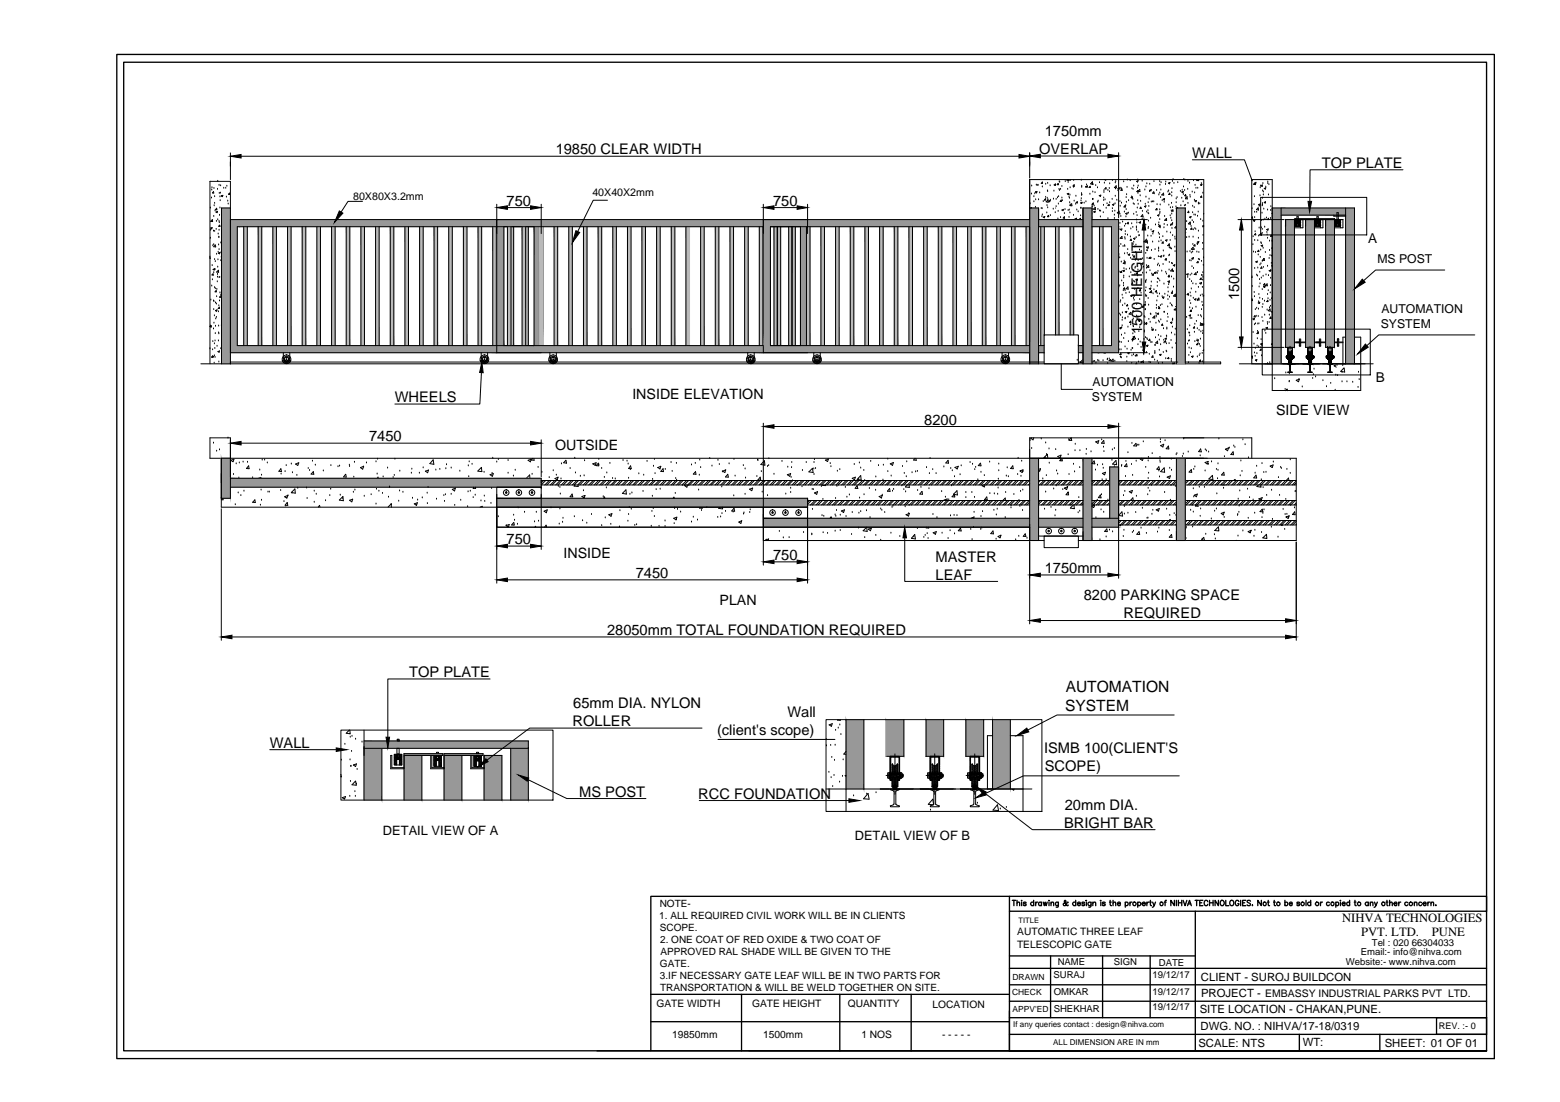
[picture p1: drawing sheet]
<svg xmlns="http://www.w3.org/2000/svg" width="297mm" height="210mm" viewBox="0 0 297 210" stroke-linecap="round" stroke-linejoin="round" font-family="sans-serif">
<defs><g id="words">
<g font-size="3">
<text x="202.9" y="131.9">AUTOMATION</text>
<text x="202.8" y="135.5">SYSTEM</text>
</g>
<g font-size="2.8">
<text x="105.8" y="29.4">19850 CLEAR WIDTH</text>
<text x="197.8" y="29.4">OVERLAP</text>
<text x="198.9" y="26">1750mm</text>
<text x="227" y="30.1">WALL</text>
<text x="251.7" y="32">TOP PLATE</text>
<text x="96.4" y="39.2">750</text>
<text x="147.2" y="39.2">750</text>
<text x="236" y="57.2" transform="rotate(-90 236 57.2)">1500</text>
<text x="217.5" y="63.6" transform="rotate(-90 217.5 63.6)">1500 HEIGHT</text>
<text x="75.2" y="76.6">WHEELS</text>
<text x="176" y="80.9">8200</text>
<text x="70.3" y="84.1">7450</text>
<text x="96.4" y="103.7">750</text>
<text x="147.2" y="106.7">750</text>
<text x="178.2" y="107">MASTER</text>
<text x="121" y="110.1">7450</text>
<text x="178.2" y="110.4">LEAF</text>
<text x="198.9" y="109.2">1750mm</text>
<text x="206.3" y="114.3">8200 PARKING SPACE</text>
<text x="213.9" y="117.7">REQUIRED</text>
<text x="115.6" y="120.9">28050mm TOTAL FOUNDATION REQUIRED</text>
<text x="77.9" y="129">TOP PLATE</text>
<text x="109.1" y="134.9">65mm DIA. NYLON</text>
<text x="149.9" y="136.5">Wall</text>
<text x="51.4" y="142.5">WALL</text>
<text x="109" y="138.3">ROLLER</text>
<text x="136.5" y="140">(client's scope)</text>
<text x="198.8" y="143.5">ISMB 100(CLIENT'S</text>
<text x="198.9" y="146.9">SCOPE)</text>
<text x="110.3" y="151.8">MS POST</text>
<text x="132.9" y="152.1">RCC FOUNDATION</text>
<text x="202.7" y="154.3">20mm DIA.</text>
<text x="202.6" y="157.7">BRIGHT BAR</text>
</g>
<g font-size="2.7">
<text x="120.4" y="76.1">INSIDE ELEVATION</text>
<text x="243" y="79">SIDE VIEW</text>
<text x="105.7" y="85.6">OUTSIDE</text>
<text x="107.3" y="106.3">INSIDE</text>
<text x="137" y="115.3">PLAN</text>
</g>
<g font-size="2.6">
<text x="260.5" y="46.3">A</text>
<text x="262" y="72.8">B</text>
</g>
<g font-size="2.5">
<text x="72.9" y="159">DETAIL VIEW OF A</text>
<text x="162.7" y="160">DETAIL VIEW OF B</text>
</g>
<g font-size="2.4">
<text x="255.5" y="175.6">NIHVA TECHNOLOGIES</text>
<text x="259.2" y="178.4">PVT. LTD.</text>
<text x="272.6" y="178.4">PUNE</text>
</g>
<g font-size="2.3">
<text x="262.3" y="50.1">MS POST</text>
<text x="263" y="59.6">AUTOMATION</text>
<text x="262.9" y="62.5">SYSTEM</text>
<text x="207.9" y="76.4">SYSTEM</text>
<text x="208" y="73.6">AUTOMATION</text>
</g>
<g font-size="2.2">
<text x="228.7" y="186.8">CLIENT - SUROJ BUILDCON</text>
<text x="228.7" y="189.9">PROJECT - EMBASSY INDUSTRIAL PARKS PVT LTD.</text>
<text x="228.4" y="193">SITE LOCATION - CHAKAN,PUNE.</text>
<text x="228.6" y="196.2">DWG. NO. : NIHVA/17-18/0319</text>
<text x="228.2" y="199.3">SCALE: NTS</text>
<text x="248" y="199.3">WT:</text>
<text x="263.7" y="199.3">SHEET: 01 OF 01</text>
</g>
<g font-size="2">
<text x="67.2" y="38">80X80X3.2mm</text>
<text x="112.8" y="37.4">40X40X2mm</text>
</g>
<g font-size="1.9">
<text x="125.6" y="172.8">NOTE-</text>
<text x="125.5" y="175.1">1. ALL REQUIRED CIVIL WORK WILL BE IN CLIENTS</text>
<text x="125.7" y="177.4">SCOPE.</text>
<text x="125.7" y="179.7">2. ONE COAT OF RED OXIDE &amp; TWO COAT OF</text>
<text x="193.7" y="178.2">AUTOMATIC THREE LEAF</text>
<text x="125.7" y="184.2">GATE.</text>
<text x="125.7" y="181.9">APPROVED RAL SHADE WILL BE GIVEN TO THE</text>
<text x="193.6" y="180.6">TELESCOPIC GATE</text>
<text x="125" y="191.8">GATE WIDTH</text>
<text x="125.7" y="186.5">3.IF NECESSARY GATE LEAF WILL BE IN TWO PARTS FOR</text>
<text x="125.7" y="188.8">TRANSPORTATION &amp; WILL BE WELD TOGETHER ON SITE.</text>
<text x="143.2" y="191.8">GATE HEIGHT</text>
<text x="161.4" y="191.8">QUANTITY</text>
<text x="128" y="197.7">19850mm</text>
<text x="145.3" y="197.7">1500mm</text>
<text x="164" y="197.7">1 NOS</text>
<text x="177.6" y="192.1">LOCATION</text>
<text x="179.4" y="197.7">- - - - -</text>
</g>
<g font-size="1.8">
<text x="201.4" y="183.9">NAME</text>
<text x="212.1" y="183.9">SIGN</text>
<text x="220.7" y="183.9">DATE</text>
<text x="256.3" y="183.7">Website:- www.nihva.com</text>
<text x="259.1" y="182">Email:- info@nihva.com</text>
<text x="261.2" y="180.2">Tel : 020 66304033</text>
<text x="200.6" y="186.3">SURAJ</text>
<text x="200.6" y="189.4">OMKAR</text>
<text x="219.5" y="186.4">19/12/17</text>
<text x="219.5" y="189.5">19/12/17</text>
<text x="200.6" y="192.8">SHEKHAR</text>
<text x="219.5" y="192.4">19/12/17</text>
</g>
<text font-size="1.7" x="274" y="196">REV. :- 0</text>
<g font-size="1.6">
<text x="192.7" y="189.4">CHECK</text>
<text x="192.8" y="186.7">DRAWN</text>
<text x="192.8" y="192.7">APPV'ED</text>
</g>
<g font-size="1.5">
<text x="192.9" y="195.7">If any queries contact : design@nihva.com</text>
<text x="200.5" y="199.1">ALL DIMENSION ARE IN mm</text>
</g>
<text font-size="1.4" x="193.9" y="175.8">TITLE</text>
</g></defs>
<!-- layer: 0 -->
<g fill="none" stroke="#000" stroke-width=".19">
<path d="M40.1 39.6h.1M40.3 37.7h.1M40.3 36.2h.1M40.4 35.8h.1M40.7 36.5v.3l-.3-.1zM40.7 35.9h.1M40.8 39.2h.1M40.9 37.5h.1M40.9 38.7h.1M41.2 39.7l.1 .3-.3-.1zM41.4 36.1h.1M41.5 34.5h.1"/>
<path d="M41.7 35.3h.1M41.8 36.8h.1M41.9 39.6h.1M41.9 37.5h.1M41.9 38.2h.1M42 36.8h.1M42 35.4h.1M42.1 37.3l.3-.1-.1 .3zM42.6 35.9h.1M43 35.9h.1M43.1 37.5h.1M43.2 35.5h.1"/>
<path d="M43.4 38.3h.1M43.4 38.9h.1M43.7 36.8v.2h-.2zM43.9 29.1v5.1M43.9 39.6h-1.7v29.7M45.9 29.8h148.1M69 38.4h-2.7l-1.3 2M94.6 38.9v28.3M96.6 39.5h4.4M103.1 38.9v5.6M115.7 38.1h-2.7l-3 6M145.3 38.9v28.3"/>
<path d="M147.4 39.5h4.4M153.8 38.9v5.6M196.1 39.6h1.7v29.7M196.1 29.1v4.8M196.1 38.8h.1M196.2 39.6h.2M196.4 37h.1M196.4 35.4h.1M196.9 38.4h.1M196.9 37.5h.1M197 36.9h.1M197.2 39.5h.1"/>
<path d="M197.2 36.6l.3-.1-.1 .2zM197.2 38.1h.1M197.2 36.7h.1M197.3 35.3h.1M197.5 35.3h.1M197.7 35.3h.1M197.8 38.1h.1M198 36.7h.1M198.1 29.7h12.9M198.3 39.7h.1M198.4 39.8h.1M198.5 35.6h.1"/>
<path d="M198.5 34.7v.2h-.2zM198.6 38.4h.1M199.1 37.8v.3h-.2zM199.1 35.1h.1M199.1 37.6h.1M199.2 38.4l.3-.3 .1 .4zM199.4 39.2h.1M199.4 37.8h.1M199.4 36.4h.1M199.5 34.9h.1M199.5 39.6h.1M199.5 36.5h.1"/>
<path d="M199.5 38.1h.1M199.7 38.3l.3-.1-.1 .2zM200 35.4h.1M200 38.1h.1M200.5 39.8h.1M200.6 37.9h.1M200.7 36.4h.1M200.7 35.2l.3-.1-.1 .2zM200.9 35.2h.1M201 39.6h.1M201.1 39.4h.1M201.1 38h.1"/>
<path d="M201.4 37.7h.1M201.5 34.9l.1 .3h-.3zM201.5 38.9h.1M201.6 37.5h.1M201.6 36.1h.1M201.7 34.6h.1M201.7 36.3h.1M201.8 34.7h.1M201.9 36.1h.1M202.1 38.1v.3h-.2zM202.2 37.7h.1M202.2 35.5h.1"/>
<path d="M202.3 38.2h.1M202.8 39.9h.1M202.8 34.6h.1M203.2 36.9l.3-.1-.1 .3zM203.3 34.2l-.1 .1 .4 .1-.1-.2M203.3 36.1h.1M203.4 34.8h.1M203.6 37.5h.1M203.6 37.8h.1M203.7 38.6h.1M203.7 37.2h.1M203.7 39.2l.4-.4v.4z"/>
<path d="M203.8 35.8h.1M203.8 39h.1M203.8 34.4h.1M204.4 35.6h.1M204.4 34.4h.1M204.5 38.3h.1M204.5 35.2l.1 .3-.3-.1zM204.8 38.9h.1M204.9 37.4h.1M204.9 38.6l.2-.2 .1 .3zM205.8 38.7l.3-.2-.1 .3zM205.8 39.7h.1"/>
<path d="M205.8 38.3h.1M205.9 37.8h.1M205.9 34.3h.1M205.9 36.9h.1M205.9 37.2h.1M206 35.5h.1M206 35.7h.1M206 37.1h.1M206.4 38.7h.1M206.7 35.7h.1M206.8 38.4h.1M206.8 35.6l.3-.2-.1 .3z"/>
<path d="M206.9 35.2h.1M207 35.6h.1M207.4 35.7l.2-.2v.2zM207.5 37h.1M207.9 35.1h.1M207.9 39.6v29.7M208 39.4h.1M208 34.7l-.1 .1M208 34.7v.4M208 34.7l-.3 .3 .3 .1M208 34.7v.3M208 38h.1"/>
<path d="M208 39.6h-1.8v29.7M208 38.8v.1M208.1 36.6h.1M208.1 35.2h.1M208.1 38h.1M208.2 38.7v.2h-.2zM208.3 39.2h.1M208.5 36.7h.1M208.5 39.5l.1 .4-.4-.1zM208.6 35.3h.1M209 35.8h.1M209 38.5h.1"/>
<path d="M209.1 39.9h.1M209.1 38.3h.1M209.3 37.3l.3-.1-.1 .2zM209.4 34.8h.1M210.1 39.1h.1M210.2 37.7h.1M210.2 38.2h.1M210.2 36.3h.1M210.2 36.7h.1M210.3 34.9h.1M210.3 34.2l.2 .1 .1-.1M210.4 38.1h.1"/>
<path d="M210.6 35.7v.3h-.2zM210.6 39.7h.1M210.8 38.8h.1M211 36.3h.1M211.2 38.9v.3h-.2zM211.2 35.9h.1M211.3 36.5h.1M211.3 35h.1M211.3 38.6h.1M211.8 38h.1M211.8 34.4h.1M211.8 39.8h.1"/>
<path d="M211.8 39l.3-.1-.1 .2zM212.2 35.7l.3-.3 .1 .4zM212.3 38.8h.1M212.4 37.4h.1M212.4 34.8h.1M212.4 36h.1M212.4 34.6h.1M212.7 38.1h.1M212.9 36.3h.1M212.9 35.9l.3-.1-.1 .2zM213 34.3h.1M213 29.1v12.4"/>
<path d="M213.2 38.4h.1M213.3 39.3h.1M213.4 35.9h.1M213.5 36h.1M213.5 38.7h.1M213.6 36l.1 .3-.3-.1zM214 34.6h.1M214.2 39.2l.1 .3-.3-.1zM214.3 39.3h.1M214.3 39.2h.1M214.4 39.9h.1M214.4 37.6h.1"/>
<path d="M214.5 38.5h.1M214.5 37.1h.1M214.6 35.7h.1M214.6 34.3h.1M214.9 38.2h.1M215.2 34.4h.1M215.4 37.6l.3-.1-.1 .3zM215.5 37.5h.1M215.5 35.9h.1M215.7 38h.1M215.7 36.1h.1M215.8 38.8h.1"/>
<path d="M215.9 35.4h.1M216 38.9h.1M216.4 34.5l.3-.1-.1 .3zM216.5 36.5l.2-.2v.2zM216.5 39.6h.1M216.6 35.8h.1M216.6 38.2h.1M216.6 34.3h.1M216.7 36.8h.1M216.7 35.4h.1M216.7 38.9h.1M217 36.1l.1 .4-.4-.1z"/>
<path d="M217.1 37.3h.1M217.2 38.4h.1M217.2 39.5l.1 .2h-.2zM217.5 34.5h.1M217.9 39.3l.3-.1-.1 .3zM218 36.2h.1M218.1 38.9h.1M218.2 35.6h.1M218.2 37.5h.1M218.4 35h.1M218.6 38.6h.1M218.8 39.3h.1"/>
<path d="M218.8 37.9h.1M218.9 36.5h.1M218.9 35.1h.1M218.9 36.2l.3-.1-.1 .3zM219.2 38.5h.1M219.4 38.4h.1M219.7 38.4h.1M219.7 36.5v.3h-.2zM219.7 34.6h.1M219.8 36.9h.1M220.2 39.9h.1M220.2 36.3h.1"/>
<path d="M220.3 39.7v.3h-.2zM220.3 39h.1M220.7 37.1h.1M220.8 36.8h.1M220.8 34.6h.1M220.8 40h.1M220.9 35.3h.1M220.9 39h.1M221 37.6h.1M221 36.2h.1M221.1 34.8h.1M221.2 37.1l.3-.3 .1 .4z"/>
<path d="M221.3 38.2h.1M221.5 37.9l.3-.1-.1 .3zM221.7 38.5h.1M221.7 38.1h.1M221.9 35.1h.1M222 34.7h.1M222.4 36.6h.1M222.5 34.9l.3-.1-.1 .2zM222.5 36.4h.1M222.6 39.1h.1M222.7 36.8l.1 .2h-.3zM222.9 39.6h.1"/>
<path d="M223.1 38.7h.1M223.1 37.3h.1M223.1 36.7h.1M223.2 35.9h.1M223.2 34.5h.1M223.3 39.5h.1M223.3 40l.1 .2h-.3zM223.4 34.2h.1M223.5 34.9h.1M223.9 39.4h.1M224 37.9h.1M224 38.6h.1"/>
<path d="M224 39.6v.1M224 39.6v29.7M224 39.6h1.7M224 39.6h.3M224.1 37.6h.1M224.3 34.8h.1M224.8 36.4h.1M224.8 39.2h.1M225 37.8h.1M225 36.6l.3-.2-.1 .3zM225.1 36.2h.1M225.3 38.4h.1"/>
<path d="M225.3 37h.1M225.4 35.6h.1M225.4 34.2h.1M225.5 39.2h.1M225.6 36.3h.1M225.6 34.3h.1M225.7 37.1l.1 .2h-.1M225.7 39.6v29.7M225.7 39.1h.1M225.7 37.1l-.1 .2h.1M225.7 37.8h.1M226 37.5l.1 .4-.4-.1z"/>
<path d="M226.2 36.1h.1M226.2 34.5h.1M226.2 38.7h.1M226.5 34.9h.1M226.6 37.2h.1M226.6 37.5h.1M227 36.6h.1M227 30.4h10l1.4 3.8M227.1 39.3h.1M227.3 34.4h.1M227.4 39.5h.1M227.4 38.1h.1"/>
<path d="M227.5 36.7h.1M227.5 38.3l.3-.1-.1 .2zM227.6 35.3h.1M227.7 35.9h.1M227.9 34.4h.1M228.1 35.9h.1M228.1 34.2l-.1 .2h.2v-.2M228.2 38.9h.1M228.2 38.7h.1M228.4 38.8h.1M228.6 37.5l.2-.2v.3zM228.6 35.2l.3-.1-.1 .2z"/>
<path d="M228.7 35h.1M229 36.8h.1M238.4 34.2h3.8v40.2h16.9v-10.2h-1.2M238.4 34.2v35.1h3.8M238.4 34.5h.1M238.4 39.8h.1M238.4 34.2v.1M238.8 39h.1M238.9 37.5h.1M238.9 35.1h.1M239 34.8l.1 .4-.4-.1zM239.2 34.9h.1"/>
<path d="M239.2 39.9l.4-.3v.4zM239.7 38.9h.3l-.1 .2zM239.7 39.3h.1M239.9 37.3h.1M240 35.8h.1M240 35.4h.1M240 37.6h20.2v7.1h-20.2zM240.1 35.4l.2-.2 .1 .3zM240.3 39.2h.1M240.4 37.8h.1M240.4 38.8h.1M240.4 39.1h.1"/>
<path d="M240.4 36.4h.1M240.5 35h.1M240.6 37.1h.1M240.6 36.6h.1M240.6 39.8h.1M240.7 38.6l.2-.2 .1 .3zM240.7 35.9l.3-.1-.1 .2zM241 35.6h.1M241.4 35h.1M241.4 34.7h.1M241.5 37.1h.1M241.6 35.2h.1"/>
<path d="M242 39.4h.1M242.2 39.6h15.7v29.7M243.9 39.6v29.7M256.2 39.6v29.7M267.1 32.3h-17.7v6.1M40 49h.1M40 49v.2M40.1 45.4h.1M40.1 43.9h.1M40.1 43.4l.3-.1-.1 .3zM40.1 57.2h.1M40.3 54.5h.1"/>
<path d="M40.4 52.4l.2-.2v.2zM40.4 50.6h.1M40.4 41.8l.1 .4h-.4zM40.4 53.3h.1M40.5 46.8h.1M40.6 51.3l.3-.1-.1 .2zM40.7 44h.1M40.7 57.3h.1M40.7 59h.1M40.7 41.2h.1M40.7 46.6h.1M40.7 51.9h.1"/>
<path d="M40.7 57.4h.1M40.9 44.1h.1M40.9 49.4h.1M40.9 54.8h.1M41 51.4h.1M41 40.2h.1M41 49.8h.1M41 55h.1M41 46.7l.1 .3h-.4zM41 57.7h.1M41 59.1l.3-.1-.1 .3zM41.1 40.4l.3-.1-.1 .2z"/>
<path d="M41.2 59.3h.1M41.2 43.7h.1M41.2 55.3v.3h-.2zM41.2 57.9h.1M41.2 42.2h.1M41.2 56.5h.1M41.2 48.4h.1M41.2 51.8l.4-.3v.4zM41.3 55.1h.1M41.4 53.7h.1M41.4 52.3h.1M41.4 52.8h.1"/>
<path d="M41.5 50.9h.1M41.5 41.9h.1M41.5 49.5h.1M41.5 48h.1M41.5 44.6h.1M41.6 59.4h.1M41.6 48.2l.3-.1-.1 .2zM41.6 46.7h.1M41.6 43.1l.2-.2 .1 .2zM41.7 45.3h.1M41.7 45.2h.1M41.7 58.3h.1"/>
<path d="M41.7 43.9h.1M41.7 42.2h.1M41.7 47.5h.1M41.7 52.9h.1M41.8 42.4h.1M41.8 58.5v.3h-.3zM41.8 41h.1M41.8 57.3h.1M41.8 52.8h.1M41.9 55.8h.1M42.1 49.7h.1M42.1 46.3h.1"/>
<path d="M42.1 48.1h.1M42.1 49h.1M42.2 56.6l-.1-.3-.3 .3 .4 .1M42.2 56h-.1l.1 .1M43.9 41.8h152.2M46.4 43.2v22.6M47.1 43.2v22.6M49.2 43.2v22.6M49.8 43.2v22.6M52 43.2v22.6M52.6 43.2v22.6M54.8 43.2v22.6"/>
<path d="M55.4 43.2v22.6M57.5 43.2v22.6M58.2 43.2v22.6M60.3 43.2v22.6M61 43.2v22.6M63.1 43.2v22.6M63.8 43.2v22.6M65.9 43.2v22.6M66.6 43.2v22.6M68.7 43.2v22.6M69.4 43.2v22.6M71.5 43.2v22.6"/>
<path d="M72.2 43.2v22.6M74.3 43.2v22.6M75 43.2v22.6M77.1 43.2v22.6M77.8 43.2v22.6M79.9 43.2v22.6M80.6 43.2v22.6M82.6 43.2v22.6M83.3 43.2v22.6M85.4 43.2v22.6M86.1 43.2v22.6M88.2 43.2v22.6"/>
<path d="M88.9 43.2v22.6M91 43.2v22.6M91.7 43.2v22.6M93.8 43.2v22.6M94.5 43.2v22.6M95.9 43.2v22.6M96.6 43.2v22.6M97.1 43.2v22.6M97.3 43.2v22.6M97.8 43.2v22.6M99.4 43.2v22.6M99.9 43.2v22.6"/>
<path d="M100.1 43.2v22.6M100.6 43.2v22.6M101.7 43.2v22.6M102.7 43.2v22.6M103.4 43.2v22.6M105.5 43.2v22.6M106.2 43.2v22.6M108.3 43.2v22.6M109 43.2v22.6M111.1 43.2v22.6M111.8 43.2v22.6M113.9 43.2v22.6"/>
<path d="M114.6 43.2v22.6M116.7 43.2v22.6M117.4 43.2v22.6M119.5 43.2v22.6M120.2 43.2v22.6M122.2 43.2v22.6M122.9 43.2v22.6M125 43.2v22.6M125.7 43.2v22.6M127.8 43.2v22.6M128.5 43.2v22.6M130.6 43.2v22.6"/>
<path d="M131.3 43.2v22.6M133.4 43.2v22.6M134.1 43.2v22.6M136.2 43.2v22.6M136.9 43.2v22.6M139 43.2v22.6M139.7 43.2v22.6M141.8 43.2v22.6M142.5 43.2v22.6M144.6 43.2v22.6M145.3 43.2v22.6M145.3 43.2h-100.1v22.6h100.1"/>
<path d="M147.4 43.2v22.6M148 43.2v22.6M148.1 43.2v22.6M148.6 43.2v22.6M150.2 43.2v22.6M150.8 43.2v22.6M151.4 43.2v22.6M152.4 43.2v22.6M153.6 43.2v22.6M154.2 43.2v22.6M156.3 43.2v22.6M157 43.2v22.6"/>
<path d="M159.1 43.2v22.6M159.8 43.2v22.6M161.9 43.2v22.6M162.6 43.2v22.6M164.7 43.2v22.6M165.4 43.2v22.6M167.5 43.2v22.6M168.2 43.2v22.6M170.3 43.2v22.6M171 43.2v22.6M173.1 43.2v22.6M173.8 43.2v22.6"/>
<path d="M175.9 43.2v22.6M176.5 43.2v22.6M178.7 43.2v22.6M179.3 43.2v22.6M181.5 43.2v22.6M182.1 43.2v22.6M184.2 43.2v22.6M184.9 43.2v22.6M187 43.2v22.6M187.7 43.2v22.6M189.8 43.2v22.6M190.5 43.2v22.6"/>
<path d="M192.6 43.2v22.6M193.3 43.2v22.6M195.4 43.2v22.6M196.1 43.2h-49.4v22.6h49.4M197.8 41.8h8.4M197.8 43.2h8.4M198.2 43.2v22.6M198.4 41.3h.1M198.5 40.9h.1M198.6 41.4l.3-.2v.3zM198.9 43.2v20.6M199.3 40.6h.1"/>
<path d="M199.6 41l.1 .3h-.3zM200 41.1h.1M200.9 40.5h.1M201 43.2v20.6M201.4 41.7h.1M201.5 40.3h.1M201.6 43.2v20.6M201.9 41.4h.1M202.2 40l.3-.1-.1 .2zM202.7 40.7h.1M202.7 41.3v.3l-.2-.1zM203.4 40.1h.1"/>
<path d="M203.6 41.4h.1M203.6 40h.1M203.7 40.6h.1M203.8 43.2v20.6M204.4 41h.1M204.4 43.2v20.6M204.9 41.8l-.2-.1 .3-.1-.1 .2M205 40h.1M205.3 40.3h.1M205.5 41.8l.2-.2 .1 .2M205.8 41.1h.1M207.9 40.8h.1"/>
<path d="M207.9 41.5h.1M207.9 41.8h5.1v25.4h-5.1M207.9 43.2h3.7v22.6h-3.7M208 40h.1M208.3 40.3l.2-.1v.3zM209.4 40.2h.1M209.4 43.2v22.6M209.5 41.3h.1M209.6 40.2h.1M210 43.2v22.6M210.1 40.5h.1M211 41.7h.1"/>
<path d="M211.8 40.3h.1M212.2 41.6h.1M212.2 41h.1M212.3 40.2h.1M212.7 40.6l.4-.4v.4zM213 48.7h.1M213 49.1h.1M213 54.6v.1M213 48.5h.1M213.1 46.9h.1M213.1 51.8h.1M213.2 49.1h.1"/>
<path d="M213.2 54.4h.1M213.2 59.8h.1M213.2 40.8h.1M213.2 42.5h.1M213.2 43.7h.1M213.3 57.6h.1M213.3 45.4l.3-.4 .1 .4zM213.3 41.8h5.2M213.3 51.9l.2-.3 .1 .3zM213.3 43.7l.3-.1-.1 .3zM213.4 51.9h.1M213.4 57.3h.1"/>
<path d="M213.4 41.2h.1M213.4 46.6h.1M213.5 49.9h.1M213.6 53.5h.1M213.7 56.2h.1M213.7 59.6h.1M213.8 58.2h.1M213.8 42.3h.1M213.8 56.8h.1M213.8 51.6l.3-.1-.1 .2zM213.8 46.9h.1M213.9 55.4h.1"/>
<path d="M213.9 54h.1M213.9 54.4h.1M214 52.6h.1M214 52.9h.1M214 51.2h.1M214.1 49.7h.1M214.1 40.4h.1M214.1 54.8l.1 .3-.3-.1zM214.1 48.3h.1M214.1 46.8h.1M214.1 43.1h.1M214.2 46.9h.1"/>
<path d="M214.2 45.3h.1M214.2 57.9h.1M214.2 49.8v.4h-.3zM214.2 45.6h.1M214.2 50h.1M214.2 55.4h.1M214.3 44.1h.1M214.3 44.7h.1M214.3 59.4l.3-.1-.1 .3zM214.3 42.7h.1M214.3 40.7l.3-.1v.2zM214.4 41.3h.1"/>
<path d="M214.4 55.9h.1M214.4 51.4h.1M214.4 55l.4-.3v.4zM214.6 48.3h.1M214.7 44.8h.1M214.7 58v.3h-.2zM214.7 47.5h.1M214.8 42.3l.1 .3h-.3zM214.8 48.5l.3-.1-.1 .2zM214.9 40.6h.1M214.9 58.9h.1M215 59.8l.3-.3 .1 .4z"/>
<path d="M215 52.7h.1M215 55.8h.1M215.1 51.2h.1M215.2 45.1h.1M215.3 49.2h.1M215.3 56.3l.3-.1-.1 .3zM215.3 43.6h.1M215.3 51.9h.1M215.4 45.6v.2h-.2zM215.5 54.2h.1M215.5 42.6h.1M215.7 54h.1"/>
<path d="M215.7 59.4h.1M215.7 43.3h.1M215.7 48.7h.1M215.7 46.6h.1M215.8 59.4h.1M215.8 56.9h.1M215.8 45.4l.3-.1-.1 .3zM215.9 53.6h.1M215.9 40.8h.1M215.9 46.1h.1M215.9 51.5h.1M215.9 58h.1"/>
<path d="M215.9 58.7h.1M215.9 56.3h.1M216 56.5h.1M216 57.2h.1M216 48.7v.3l-.2-.1zM216 55.1h.1M216 53.7h.1M216.1 52.3h.1M216.1 47h.1M216.1 51.1h.1M216.2 50.9h.1M216.2 49.6h.1"/>
<path d="M216.2 49.5h.1M216.3 48.1h.1M216.3 46.7h.1M216.3 53.3l.3-.1-.1 .2zM216.3 45.3h.1M216.3 40.5h.1M216.4 43.5h.1M216.4 43.2h.1M216.4 43.9h.1M216.4 41.9h.1M216.4 58h.1M216.5 42.5h.1"/>
<path d="M216.5 41.1h.1M216.5 51.9l.1 .3h-.3zM216.6 52.5h.1M216.7 51.4h.1M216.7 54.9h.1M216.7 44.2h.1M216.7 49.6h.1M216.8 44.9h.1M216.9 42.4l.3-.2-.1 .3zM216.9 44.9h.1M217 47.6h.1M217 57.1h.1"/>
<path d="M217.1 55.5h.1M217.1 55.1l.1 .2h-.3zM217.2 49.4h.1M217.3 55.8h.1M217.3 47.9h.1M217.4 50.2l.2-.1v.2zM217.5 41.8h.1M217.5 58.5h.1M217.5 40.3h.1M217.5 49.3h.1M217.6 52h.1M217.6 40.9v.4l-.3-.1z"/>
<path d="M217.7 50.9h.1M217.7 58.3l.1 .2h-.3zM217.8 42.8h.1M217.8 42.6l.1 .3h-.3zM217.8 46.1l.4-.4v.4zM217.8 58l.3-.1-.1 .3zM217.8 43.8v21.4M217.9 43.3h.1M218 59h.1M218.1 57.6h.1M218.1 55.4h.1M218.1 53.7h.1"/>
<path d="M218.1 59h.1M218.2 56.2h.1M218.2 53.8h.1M218.2 56.4h.1M218.2 42.9h.1M218.2 48.3h.1M218.2 53.6h.1M218.2 54.8h.1M218.2 53.4h.1M218.3 52h.1M218.3 50.6h.1M218.3 40.4h.1"/>
<path d="M218.3 45.7h.1M218.3 51.1h.1M218.3 56.4h.1M218.4 47.8h.1M218.4 47.2h.1M218.4 50.9l.3-.4 .1 .4zM218.4 47.2l.3-.2-.1 .3zM218.4 49.2h.1M218.4 46.2h.1M218.4 45.8l.1 .3h-.3zM218.5 47.8h.1M218.5 46.4h.1"/>
<path d="M218.5 45h.1M218.6 40.1h.1M218.6 40.6h.1M218.6 43.6h.1M218.6 56.9h.1M218.7 42.1h.1M218.7 43.3h.1M218.7 40.7h.1M218.7 58.1h.1M218.8 49.2h.1M218.8 55l.3-.1-.1 .2zM218.9 55.7l.4-.3v.4z"/>
<path d="M219 51.6h.1M219 49v.2h-.2zM219 59.8h.1M219.1 41.6h.1M219.1 59.9h.1M219.2 45h.1M219.2 43.8h.1M219.2 49.2h.1M219.2 54.5h.1M219.2 53.7h.1M219.3 47.7h.1M219.3 52.2h.1"/>
<path d="M219.4 44.1l.3-.2-.1 .3zM219.5 46.1h.1M219.5 44.6h.1M219.6 56h.1M219.6 52.2v.2h-.2zM219.7 55.2h.1M219.8 49.4h.1M219.9 52.1h.1M219.9 51.9l.2-.1v.3zM219.9 47.5h.1M220 42.8h.1M220.1 59.7h.1"/>
<path d="M220.2 58.7h.1M220.2 58.2h.1M220.2 55.3v.3h-.2zM220.3 57.3h.1M220.3 55.9h.1M220.3 59.7l.3-.1-.1 .3zM220.4 54.5h.1M220.4 52.1h.1M220.4 53.8h.1M220.4 53.1h.1M220.4 50.5h.1M220.4 41l.3-.1-.1 .2z"/>
<path d="M220.4 56.5h.1M220.5 51.7h.1M220.5 50.3h.1M220.6 48.9h.1M220.6 44.4h.1M220.6 47.5h.1M220.6 42.9h.1M220.6 47.2h.1M220.6 47.8h.1M220.6 53.2h.1M220.6 58.5h.1M220.7 46.1h.1"/>
<path d="M220.7 42.5h.1M220.7 44.7h.1M220.8 43.3h.1M220.8 45.3h.1M220.8 50.7h.1M220.8 56h.1M220.8 58.5v.3h-.2zM220.8 41.8h.1M220.8 53.5h.1M220.8 40.7h.1M220.9 40.4h.1M220.9 42.9v.2h-.2z"/>
<path d="M220.9 48.9l.3-.2-.1 .3zM220.9 43.4h.1M221 58.2h.1M221.1 45.9h.1M221.2 51.6h.1M221.2 58h.1M221.3 56.5h.1M221.3 56.7l.3-.1-.1 .2zM221.4 45.1h.1M221.5 50.4h.1M221.5 46.1v.2h-.3zM221.5 48.9h.1"/>
<path d="M221.5 47.8h.1M221.6 43.4h.1M221.6 48.8h.1M221.6 54.1h.1M221.6 59.5h.1M221.7 42.8h.1M221.7 59.5h.1M221.8 41.2h.1M221.8 42l.3-.4v.4zM221.8 56h.1M221.9 45.8l.3-.1-.1 .2zM222 51.9h.1"/>
<path d="M222 49.5h.1M222.1 49.2v.3h-.3zM222.1 52.2h.1M222.2 44.2h.1M222.3 42.9h.1M222.3 59.9h.1M222.3 46.8h.4l-.1-.4-.3 .4M222.3 58.5h.1M222.3 56.3h.1M222.4 57.1h.1M222.4 54.8h.1M222.4 53.6l.3-.1-.1 .3z"/>
<path d="M222.4 55.6h.1M222.5 54.2h.1M222.6 52.8h.1M222.6 48.7h.1M222.6 51.4h.1M222.6 53.9h.1M222.6 52.4l.1 .3h-.3zM222.6 50h.1M222.6 47.2h.1M222.7 48.6h.1M222.7 56.6h.1M222.8 47.2h.1"/>
<path d="M222.8 45.8h.1M222.8 41.1h.1M222.8 57.8h.1M222.9 44.4h.1M222.9 47.3h.1M222.9 43h.1M222.9 41.6h.1M222.9 42.7l.3-.1v.2zM223 40.2h.1M223.1 50.2h.1M223.1 47.4h.1M223.1 52.7h.1"/>
<path d="M223.1 58.1h.1M223.1 40.8h.1M223.1 42h.1M223.2 43.5h.1M223.2 58.3h.1M223.2 55.6v.3l-.2-.1zM223.2 50.2h.1M223.2 55.6h.1M223.2 51.2l.1 .4h-.4zM223.3 42.5h.1M223.3 44.9h.1M223.4 50.5l.3-.1-.1 .3z"/>
<path d="M223.4 54.7h.1M223.4 51.7h.1M223.4 56.4l.4-.4v.5zM223.5 53.2h.1M223.6 59l.2-.2v.3zM223.7 47.1h.1M223.7 45.2h.1M223.7 45.6h.1M223.7 47.9h.1M223.9 43.1l.1 .3h-.3zM224 56.1h.1M224 58.3l-.1 .1 .1 .1"/>
<path d="M225.7 53h.1M225.7 55.2h.1M225.7 44.3v.2M225.7 49.8h.1M225.7 51.8h.1M225.7 44.5h.1M225.9 43.7h.1M225.9 42.2h.1M225.9 45.3h.1M225.9 52.2h.3v.2zM226 48h.1M226.2 52.8h.1"/>
<path d="M226.2 55.9l.1 .2h-.3zM226.3 42.6l.3-.3 .1 .4zM226.3 56.3h.1M226.3 40.2l.1 .3h-.2zM226.4 45.2h.1M226.5 41.4l.3-.2-.1 .3zM226.5 57.3h.1M226.5 49.7h.1M226.5 53.3h.1M226.5 58.6h.1M226.6 42.5h.1M226.6 47.9h.1"/>
<path d="M226.6 55.8h.1M226.6 52.4h.1M226.7 59.3h.1M226.7 57.8h.1M226.7 43.6l.2-.2 .1 .3zM226.8 56.4h.1M226.8 49.7h.1M226.8 43.1h.1M226.8 55h.1M226.8 48.2h.1M226.8 59.1l.1 .2h-.3zM226.9 53.6h.1"/>
<path d="M226.9 52.2h.1M227 50.8h.1M227 49.2l.3-.1-.1 .2zM227 49.4h.1M227 42h.1M227 58.8h.1M227.1 48h.1M227.1 40.5h.1M227.1 46.6h.1M227.1 54.1h.1M227.2 45.2h.1M227.2 47.1v.4h-.4z"/>
<path d="M227.2 43.8h.1M227.2 56.8h.1M227.3 42.4h.1M227.3 51.1h.1M227.3 46.8l.2-.2 .1 .3zM227.3 40.9h.1M227.4 47.5h.1M227.4 52.3l.3-.4 .1 .4zM227.4 57l.3-.1-.1 .3zM227.5 43.5h.1M227.6 41h.1M227.7 55.7h.1"/>
<path d="M227.7 43.7h.1M227.7 54.1h.1M227.7 58.5h.1M227.9 48h.1M227.9 46.5h.1M228 51.9h.1M228 57.3h.1M228 46.1l.3-.1-.1 .3zM228 41.2h.1M228 46.6h.1M228.1 49.8v.2h-.2zM228.1 40.4h.1"/>
<path d="M228.1 57.1h.1M228.2 45.4h.1M228.2 44h.1M228.2 49.4h.1M228.2 54.7h.1M228.3 48.1h.1M228.3 56.8v.4l-.3-.1zM228.4 49.5h.1M228.4 53.9l.3-.1v.3zM228.6 56.3h.1M228.6 41.8h.1M228.7 53v.2h-.2z"/>
<path d="M228.8 59h.1M228.8 54h.1M228.8 49.8h.1M228.8 52.5h.1M228.9 57.6h.1M228.9 52.5h.1M228.9 56.2h.1M229 54.7h.1M229 53.3h.1M229 46.4h.1M229 58.2h.1M229 51.9h.1"/>
<path d="M229 43.2h.1M229 42.1h.1M229 47.5h.1M229 52.8h.1M229.1 44.8h.1M229.1 50.5h.1M229.2 49.1h.1M229.2 40.7h.1M229.2 56.2l-.1 .2h.1M229.2 43l-.2 .1 .2 .1M235.7 41.8h8.8M236.4 43.8v20.4"/>
<path d="M238.4 41.4l.1-.1v.3l-.1-.1M238.4 56.9v.3M238.4 52.8v.1M238.4 52.7h.1M238.4 54.6h.1M238.5 57.3h.1M238.6 46.6h.1M238.6 45.1h.1M238.6 42l.3-.1v.3zM238.7 48h.1M238.8 55.7h.1M238.9 56.5h.1"/>
<path d="M238.9 44.7l.2-.2v.2zM238.9 41.4h.1M238.9 40.4h.1M238.9 45.8h.1M238.9 51.1h.1M239 44.2h.1M239 59h.1M239.1 48.1h.1M239.1 49.9l.3-.2-.1 .3zM239.3 40.4h.1M239.3 58.7h.1M239.3 52.4h.1"/>
<path d="M239.5 52.6h.1M239.5 47.9l.2-.2v.2zM239.5 51.1h.1M239.5 45.8h.1M239.6 48.6h.1M239.6 57.7l.3-.1-.1 .2zM239.6 58.9h.1M239.7 57.5h.1M239.7 45h.1M239.7 56.1h.1M239.7 54.7h.1M239.7 43.4h.1"/>
<path d="M239.8 53.3h.1M239.9 51.9h.1M239.9 56.8h.1M239.9 50.5h.1M239.9 54.1h.1M240 49h.1M240 47.6h.1M240.1 46.2h.1M240.1 50.2h.1M240.1 44.8h.1M240.1 44.4l.1 .4-.4-.1zM240.1 46.8l.3-.1-.1 .2z"/>
<path d="M240.2 43.4h.1M240.2 46.4h.1M240.2 53h.1M240.2 42h.1M240.2 50.8l.1 .3h-.3zM240.3 40.6h.1M240.3 58.5h.1M240.3 43.7h.1M240.3 44.5h.1M240.3 49.8h.1M240.3 55.2h.1M240.4 57h.1"/>
<path d="M240.4 49.6l.3-.4 .1 .4zM240.5 58h.1M240.5 41.9h.1M240.5 47.3h.1M240.5 52.6h.1M240.6 50.9h.1M240.6 49.4h.1M240.6 54.6l.3-.1-.1 .3zM240.7 54.7h.1M240.8 57.4h.1M240.8 43.3h.1M240.8 54v.3h-.2z"/>
<path d="M240.8 41.7h.1M240.9 48.1h.1M240.9 54.4l.4-.3v.3zM241.1 52.4h.1M241.1 41.5h.1M241.2 43.7l.3-.1-.1 .3zM241.2 44.3h.1M241.3 44.7h.1M241.3 59.1h.1M241.3 41.8l.2-.2 .1 .2M241.4 40h.1M241.4 45.4h.1"/>
<path d="M241.4 50.7h.1M241.4 56.1h.1M241.4 57.2v.2h-.2zM241.4 56.9h.1M241.5 55.4h.1M241.5 59.2l.3-.4 .1 .5zM241.5 52.5h.1M241.7 49.2h.1M241.7 51.6l.2-.2v.3zM241.7 58.6h.1M241.7 47.7h.1M241.7 45.9h.1"/>
<path d="M241.8 57.2h.1M241.8 48.7h.1M241.9 55.8h.1M241.9 54.4h.1M241.9 41.6h.1M241.9 58.3h.1M241.9 53h.1M241.9 40.1h.1M242 51.6h.1M242.1 50.2h.1M242.1 44.7l.1 .3h-.3zM242.1 48.8h.1"/>
<path d="M242.1 56.9h.1M242.2 47.4h.1M242.2 50.7h.1M242.2 45.9h.1M242.2 40.6v.1M242.2 59.4h-.1l.1 .1M243.9 41h12.3M246.5 41.8v24.4h-1.7v-24.4h10.9v1.6h-1.6M246.5 41.8h.1M246.5 41.8v1.3h1.1v-1.3l-.4 .4M246.7 41.8l-.2 .2M246.8 41.8l-.3 .2"/>
<path d="M246.9 41.8l-.4 .3M246.9 42.3l-.4 .4M246.9 41.8l-.4 .4M246.9 42.4l-.4 .4M246.9 42.5l-.4 .4M246.9 42.3h.1M246.9 43.1v-1.8h.3v1.8M246.9 42.3h.3M246.9 42.5h.3M246.9 42.2l-.4 .4M246.9 42.5l-.4 .5M246.9 42.9l-.1 .2"/>
<path d="M246.9 41.9l-.4 .4M246.9 42l-.4 .4M246.9 42.1l-.4 .4M246.9 42.7l-.3 .4M246.9 42.8l-.3 .3M246.9 42.8l-.2 .3M246.9 43v.1M247 42.3l-.1 .2h.3v-.2M247 42.4h.2M247 42.1h.2zM247 42.1v.2M247 42.4v.1"/>
<path d="M247 42.1h.2M247.1 42.4v.1M247.2 42.4v.1M247.2 43.1l.4-.5-.4 .5M247.2 42.7l.4-.5-.4 .5M247.2 42.1v.2M247.2 42.3h.1M247.3 41.8l-.1 .1M247.4 41.8l-.2 .2M247.5 41.8l-.3 .2M247.5 41.8l-.3 .3M247.6 42.4l-.4 .4"/>
<path d="M247.6 41.9l-.4 .4M247.6 42l-.4 .4M247.6 42.1l-.4 .4M247.6 42.2l-.4 .4M247.6 42.5l-.4 .4M247.6 42.5l-.4 .5M247.6 42.8l-.3 .3M247.6 42.8l-.2 .3M247.6 42.9l-.1 .2M247.6 43l-.1 .1M247.7 41.8v.2M247.7 42.2v.3"/>
<path d="M247.7 42.8v.2M247.7 43.3v.1M248.1 41.8v1.6h-1.6M248.6 41.8v24.4h1.7v-24.5h-3.7l-.1 .2M250.3 41.8h.1M250.3 41.8v1.3h1.1v-1.3M250.5 41.8l-.2 .2M250.6 41.8l-.3 .2M250.7 41.8l-.4 .3M250.7 42.3h.1M250.7 42.3v.2h.4v-.2M250.7 42.5l-.4 .4"/>
<path d="M250.7 41.8l-.4 .4M250.7 42.4l-.4 .4M250.8 42.3h.1M250.8 43.1v-1.8h.2v1.8M250.8 42l-.5 .4M250.8 42.5h.3M250.8 42.2l-.5 .4M250.8 42.5l-.5 .5M250.8 42.6l-.5 .4M250.8 42.8l-.3 .3M250.8 42.9l-.2 .2M250.8 41.8l-.5 .4"/>
<path d="M250.8 41.9l-.5 .4M250.8 42.1l-.5 .4M250.8 42.7l-.4 .4M250.8 43l-.1 .1M250.8 42.1h.2M250.8 42.4h.2M250.8 42.1v.2M250.8 42.4v.1M250.9 42.4v.1M251 42.3h.1M251 42.1v.2M251 42.4v.1"/>
<path d="M251 41.8h.1M251 42.3l.4-.4-.3 .4M251 42.7l.4-.5-.4 .5M251 43.1l.4-.5-.3 .5M251.1 42.3h.1M251.1 42.3h-.4l-.4 .4M251.1 41.8l-.1 .1M251.2 41.8l-.2 .2M251.3 41.8l-.3 .2M251.3 41.8l-.3 .3M251.4 41.8l-.4 .4M251.4 42.4l-.4 .4"/>
<path d="M251.4 42l-.3 .4M251.4 42.1l-.4 .4M251.4 42.2l-.4 .4M251.4 42.5l-.4 .4M251.4 42.5l-.4 .5M251.4 42.8l-.3 .3M251.4 42.8l-.2 .3M251.4 42.9l-.1 .2M251.4 43l-.1 .1M251.5 41.8v.2M251.5 42.2v.3M251.5 42.8v.2"/>
<path d="M251.5 43.3v.1M251.9 41.8v1.6h-1.6M252.4 41.8v24.4h1.7v-24.5h-3.6l-.2 .2M254 41v.1h2.2M254.1 41.8h.1M254.1 41.8v1.3h1.1v-1.3M254.2 41.8l-.1 .1M254.3 41.8l-.2 .2M254.4 41.8l-.3 .2M254.4 41.8l-.3 .3M254.5 42.3h.1M254.5 42.4l-.4 .4"/>
<path d="M254.5 42.5l-.4 .4M254.5 42.3v.2h.4v-.2M254.6 42.3h.1M254.6 42l-.5 .4M254.6 42.1l-.5 .4M254.6 42.2l-.5 .4M254.6 42.5l-.5 .5M254.6 42.6l-.5 .4M254.6 42.8l-.3 .3M254.6 42.9l-.2 .2M254.6 41.8l-.5 .4M254.6 41.9l-.5 .4"/>
<path d="M254.6 42.7l-.4 .4M254.6 43l-.1 .1M254.6 43.1v-2.6h.2v2.6M254.6 42.5h.2M254.6 42.1v.2M254.6 42.4v.1M254.6 42.1h.2M254.6 42.4h.2M254.7 42.4v.1M254.8 42.3h.1M254.8 42.1v.2M254.8 42.4v.1"/>
<path d="M254.8 41.8h.1M254.8 42.3l.4-.4-.3 .4M254.8 43.1l.4-.5-.3 .5M254.9 42.3h.1M254.9 42.3h-.4l-.4 .4M254.9 41.8l-.1 .1M255 41.8l-.2 .2M255.1 41.8l-.3 .2M255.2 41.8l-.4 .3M255.2 41.8l-.4 .4M255.2 42l-.3 .4M255.2 42.1l-.3 .4"/>
<path d="M255.2 42.2l-.4 .4M255.2 42.2l-.4 .5M255.2 42.4l-.4 .4M255.2 42.5l-.4 .4M255.2 42.5l-.4 .5M255.2 42.8l-.3 .3M255.2 42.8l-.2 .3M255.2 42.9l-.1 .2M255.2 43v.1M255.3 41.8v.2M255.3 42.2v.3M255.3 42.8v.2"/>
<path d="M255.3 43.3v.1M275.1 51.4h-13.2l-2.3 2.1M40 66.4h.1M40 69.3v-34.8h3.9v34.8M40 62.2l.3-.1-.1 .2zM40.1 62.1h.1M40.5 67.8v.2h-.2zM40.5 66.6h.1M40.5 68.1h.1M40.5 65.1h.1M40.7 62.7h.1M40.7 68h.1"/>
<path d="M40.7 61.6h.1M40.8 69.2h.1M40.8 67.8h.1M40.8 60.2h.1M40.8 65.5h.1M40.9 66.4h.1M41 64.9h.1M41 68.1h.1M41 63.5h.1M41 62.1h.1M41.1 60.7h.1M41.2 60.5h.1"/>
<path d="M41.3 66h.1M41.5 67l.3-.2-.1 .3zM41.6 64.9h.1M41.6 63.4h.1M41.6 62.1h.1M41.7 63.6h.1M41.7 69h.1M42.1 66.4h.1M42.2 61.9h.1M43.9 69h154.9M43.9 67.2h152.2M53.8 68.6a.83 .83 0 0 0 .8 .7 .83 .83 0 0 0 .8-.7"/>
<path d="M53.9 67.2v1l.5 .5h.4l.4-.5v-1M54 68.5l.1 .2M54 68.4v.1M54 68.7h.1M54 68.2v.1M54.1 68.7l.1 .2M54.1 68.1v.1M54.2 68.9l.1 .1M54.2 68.6l.4 .2 .3-.2M54.2 68h.1M54.3 69h.2M54.4 67.9h-.1"/>
<path d="M54.5 67.9h.1M54.6 67.9h.2M54.8 69h-.3M54.9 67.9l.1 .1M54.9 68.9l-.1 .1M55 68.9h-.1M55 68.1l.1 .1M55.1 68.2v.1M55.1 68.6l-.1 .3M55.1 68.3l.1 .2M55.2 68.5h.1M55.2 68.5l-.1 .1"/>
<path d="M91.4 68.6a.83 .83 0 0 0 .8 .7 .83 .83 0 0 0 .8-.7M91.6 67.2v1l.5 .5h.3l.5-.5v-1M91.7 71l-.3 6h-16.2M91.7 68.5l.1 .3M91.7 68.4v.1M91.7 68.2v.1M91.7 68.6v.1M91.8 68.1v.1M91.8 68.8l.1 .1M91.8 68.9l.2 .1M91.9 68.6l.3 .2 .4-.2M91.9 68h-.1"/>
<path d="M92 69h.2M92 67.9h.1M92.2 69h.1M92.2 67.9h-.1M92.3 67.9h.2M92.6 67.9v.1M92.6 68.9l-.5 .1M92.7 68.1l.1 .1M92.8 68.7l-.2 .2M92.8 68.2v.1M92.8 68.3l.1 .2M92.8 68.5v.1"/>
<path d="M92.9 68.5h.1M104.5 68.6a.83 .83 0 0 0 .8 .7 .83 .83 0 0 0 .8-.7M104.7 67.2v1l.4 .5h.4l.4-.5v-1M104.7 68.5l.2 .3M104.7 68.6l.1 .1M104.7 68.4v.1M104.8 68.2l-.1 .1M104.9 68.1l-.1 .1M104.9 68.8l.1 .1M104.9 68.9l.3 .1M105 68.6l.3 .2 .4-.2M105 68h-.1"/>
<path d="M105 69h.1M105.1 67.9h-.1M105.3 69h.1M105.3 67.9h-.1M105.3 67.9h.1M105.5 67.9h.1M105.6 69h-.2M105.6 67.9l.1 .1M105.7 68.9l-.5 .1M105.8 68.1v.1M105.8 68.8l-.2 .1M105.8 68.7v.1"/>
<path d="M105.8 68.2l.1 .1M105.9 68.3v.2M105.9 68.5v.1M105.9 68.5h.1M142.1 68.6a.83 .83 0 0 0 .9 .7 .83 .83 0 0 0 .8-.7M142.4 67.2v1l.4 .5h.4l.4-.5v-1M142.4 68.4v.1M142.4 68.5l.1 .2M142.5 68.7l.1 .1M142.5 68.2l-.1 .1M142.6 68.1l-.1 .1M142.6 68.8v.1"/>
<path d="M142.6 68.6l.4 .2 .3-.2M142.6 68.9l.2 .1M142.7 68h-.1M142.7 69h.1M142.8 69h.1M142.8 69h.3M143 69h.1M143.2 69h-.1M143.3 67.9h-.6M143.3 67.9l.1 .1M143.4 68.9l-.2 .1M143.4 68.1l.1 .1"/>
<path d="M143.4 68.8l-.1 .1M143.5 68.7l-.1 .1M143.5 68.2v.1M143.6 68.5h.1M143.6 68.3v.2M143.6 68.5l-.1 .1M143.6 68.6l-.1 .1M154.8 68.6a.83 .83 0 0 0 .8 .7 .83 .83 0 0 0 .8-.7M155 67.2v1l.4 .5h.4l.4-.5v-1M155 68.6l.1 .2M155 68.4v.1M155 68.5v.1"/>
<path d="M155 68.2v.1M155.1 68.1v.1M155.1 68.8l.1 .1M155.2 68.9l.1 .1M155.2 68.6l.4 .2 .3-.2M155.3 68h-.1M155.3 69h.1M155.4 67.9h-.1M155.4 69h.1M155.5 69h.1M155.5 67.9h-.1M155.6 67.9h.2"/>
<path d="M155.9 67.9l.1 .1M155.9 68.9l-.4 .1M156 68.1l.1 .1M156.1 68.8l-.2 .1M156.1 68.7l-.1 .1M156.1 68.2v.1M156.1 68.7h.1M156.1 68.6v.1M156.1 68.3l.1 .2M156.1 68.5v.1M156.2 68.5h.1M190.6 68.6a.83 .83 0 0 0 .8 .7 .83 .83 0 0 0 .8-.7"/>
<path d="M190.8 67.2v1l.5 .5h.3l.4-.5v-1M190.9 68.5v.2M190.9 68.4v.1M190.9 68.7l.2 .2M190.9 68.2v.1M191 68.1l-.1 .1M191 68.9l.3 .1M191.1 68.6l.3 .2 .4-.2M191.1 68h-.1M191.2 67.9h-.1M191.2 69h.2M191.4 67.9h-.1"/>
<path d="M191.4 67.9h.3M191.7 67.9l.1 .1M191.8 68.9l-.5 .1M191.9 68.9h-.2M191.9 68.1l.1 .1M192 68.2v.1M192 68.7l-.2 .2M192 68.3v.2M192 68.5h.1M192 68.5v.2M196.1 69.3v-35.1h33.1v35.1M197.8 67.2h1"/>
<path d="M197.8 65.8h1M198.8 63.8h6.5v5.5h-6.5zM202.1 69.3v4.9h5.9M205.1 68.6h.1M205.3 69h.9M205.3 67.2h.9M205.3 65.8h.9M206.2 68.5l-.6 .5 .6 .1M207.9 69h16.1M208.2 68.9h.1M208.4 68.8h.1M208.7 69.2h.1"/>
<path d="M209 68.7h.1M209.1 67.3h.1M209.2 68.7h.1M209.3 67.2h.1M210 68.7h.1M210.2 67.2h.2M210.8 68.5h.1M210.9 68.4h.1M210.9 69.3h.1M211.2 68.6l.3-.1-.1 .2zM211.2 68.4h.1M211.6 68.7l.3-.3 .1 .4z"/>
<path d="M212.3 68.8h.1M213 65.2h.1M213.1 66.6h.1M213.2 65.2h.1M213.2 62.5l.3-.1-.1 .2zM213.3 67.2h5.2M213.3 68h.1M213.4 60.1h.1M213.4 62.7h.1M213.4 68.1h.1M213.4 67.3l.1 .2h-.3zM213.5 66.6h.1"/>
<path d="M213.5 65.2h.1M213.5 68.2h.1M213.5 63.8h.1M213.6 62.4h.1M213.7 61h.1M213.7 62.1h.1M213.7 60.5h.1M214 64.5h.1M214.2 63.5h.1M214.2 60.7h.1M214.2 66.1h.1M214.3 60.6h.1"/>
<path d="M214.6 68h.1M214.6 68.9h.1M214.6 66.5h.1M214.7 67.2l.3-.1-.1 .3zM214.8 60.4h.1M214.8 62.3h.1M214.9 65.1h.1M215.3 61.8h.1M215.3 61.2v.2h-.2zM215.4 66.7h.1M215.5 69.2h.1M215.5 67.8h.1"/>
<path d="M215.5 64.6l.4-.3v.4zM215.6 66.4h.1M215.6 65h.1M215.6 60.2h.1M215.7 66.4h.1M215.7 64.7h.1M215.7 63.6h.1M215.7 64.9h.1M215.7 62.1h.1M215.7 64.2l.3-.1v.2zM215.8 60.7h.1M215.8 62.2h.1"/>
<path d="M215.8 67.6h.1M215.9 64.3v.3h-.2zM216.2 67.8h.1M216.2 64.6h.1M216.3 69.3l.1-.2 .1 .2M216.4 60.2h.1M216.5 67.5v.3h-.2zM216.5 60.7h.1M216.7 60.3h.1M216.7 65.7h.1M216.8 64.7h.1M216.8 61.1l.3-.1-.1 .3z"/>
<path d="M216.8 69h.1M216.8 63.2h.1M217 62.4h.1M217.1 65.2h.1M217.2 69l.3-.2-.1 .3zM217.3 66.2h.1M217.6 66.8h.1M217.7 68.9h.1M217.7 67.5h.1M217.7 69.1h.1M217.8 66.1h.1M217.8 64.6h.1"/>
<path d="M217.9 60.3h.1M217.9 63.2h.1M217.9 63h.1M217.9 61.8h.1M217.9 61.5h.1M218 60.5h.1M218.1 64.3h.1M218.3 61.8h.1M218.3 67.1h.1M218.3 65.9l.3-.2-.1 .3zM218.3 61.4l.1 .3h-.3zM218.4 64.5h.1"/>
<path d="M218.5 64.7h.1M218.8 60.8h.1M218.8 69h.1M218.8 67.5h.1M218.9 64.6l.1 .3h-.3zM219 61.4h.1M219 69.1h.1M219.1 65.2h.1M219.3 62.5h.1M219.3 62.8l.3-.1-.1 .2zM219.3 65.2h.1M219.5 62.8h.1"/>
<path d="M219.5 67.8l.1 .3-.3-.1zM219.8 60.2l.1 .4-.4-.1zM219.9 68.6h.1M219.9 67.2h.1M219.9 67.4h.1M219.9 66.9h.1M219.9 65.8h.1M220 64.3h.1M220.1 62.9h.1M220.1 65.3l.3-.3v.4zM220.1 61.6h.1M220.1 60.2h.1"/>
<path d="M220.1 60.4h.1M220.4 68.8h.1M220.6 63.9h.1M220.6 69.3h.1M220.6 61.2h.1M220.7 64.8h.1M220.7 61.4h.1M220.7 66.7h.1M220.8 67.6l.3-.1-.1 .2zM221 65.7h.1M221 64.1h.1M221 60.9h.1"/>
<path d="M221.3 69.2h.1M221.3 61.7l.1 .3-.2-.1zM221.5 67.1h.1M221.5 62.6h.1M221.6 64.8h.1M221.6 65.3h.1M221.7 65.1l.2-.2 .1 .3zM221.8 64.5l.3-.1-.1 .2zM222 68.3h.1M222.1 66.9h.1M222.1 65.5h.1M222.1 64h.1"/>
<path d="M222.1 64.1h.1M222.1 67h.1M222.2 62.7h.1M222.2 62.5h.1M222.2 61.3h.1M222.3 68.3l.2-.2 .1 .2zM222.4 60.5h.1M222.6 65.4h.1M222.9 61.4l.3-.1-.1 .3zM223 64.9h.1M223 68.5h.1M223 68.8h.1"/>
<path d="M223.1 63.5h.1M223.2 66.3h.1M223.2 62.3h.1M223.2 61h.1M223.3 60.8h.1M223.3 61h.1M223.3 69.3h.1M223.3 69.3l.3-.1v.1M223.6 69.3h.1M223.7 63.8h.1M223.8 62.7h.1M223.9 65.4h.1"/>
<path d="M224.2 69h.1M225.7 68.1h.1M225.7 60.5h.1M225.7 69h6.7v.3h-194.2M225.9 60.5h.1M226.1 62.8h.1M226.1 65.5h.1M226.3 69.1h.1M226.3 65h.1M226.4 67.7h.1M226.4 63.4h.1M226.4 66.3h.1"/>
<path d="M226.4 60.1l.3-.1-.1 .2zM226.5 64.9h.1M226.5 63.5h.1M226.5 62.1h.1M226.5 64h.1M226.6 60.7h.1M226.7 67.2h.1M226.8 66.4h.1M226.9 67.9l.3-.1-.1 .3zM226.9 60.7h.1M227.4 63.3h.1M227.4 62.2l.1 .3h-.3z"/>
<path d="M227.5 61.8h.1M227.5 65.1h.1M227.8 61.2h.1M227.9 64.9l.3-.2-.1 .3zM227.9 64.8h.1M228 62.6h.1M228 68h.1M228 65.4l.1 .3h-.3zM228.1 60.1h.1M228.1 65.4h.1M228.3 69.3h.1M228.3 62.9h.1"/>
<path d="M228.4 67.7h.1M228.4 65.6h.1M228.4 68.8h.1M228.5 67.4h.1M228.5 66h.1M228.5 61.9l.4-.3v.4zM228.6 64.6h.1M228.6 61.6h.1M228.6 68.6l.1 .3-.3-.1zM228.6 60.1h.1M228.7 63.2h.1M228.7 61.8h.1"/>
<path d="M228.7 60.4h.1M228.9 67.3h.1M229 63.5h.1M229 68.9h.1M229 63.1h.1M229.2 60.7h.1M229.2 66.6l-.1 .2h.1M229.2 61.7l-.3 .1 .2 .1 .1-.1M235.7 66.2h8.8M236 69.3h25.5M238.4 67.9v-.1l.1 .4h-.1M238.6 60.7h.3l-.1 .2z"/>
<path d="M238.6 63.3h.1M238.8 65.5h.1M238.9 61.8h.1M238.9 67.2h.1M238.9 60.1l.1 .3h-.2zM239 67.9h.1M239 66.3h.1M239 68.6l.3-.1-.1 .2zM239.1 61.7h.1M239.2 60.2h.1M239.2 68.7h.1M239.3 67.4h.1"/>
<path d="M239.4 65.9h.1M239.4 64.5h.1M239.5 63.1h.1M239.5 61.7h.1M239.5 63.3l.1 .2h-.3zM239.6 60.3h.1M239.6 63.4h.1M239.7 66.1h.1M239.7 61.7h.1M240 65.5l.3-.1v.3zM240.1 66.2h.1M240.1 66.5l.1 .2h-.3z"/>
<path d="M240.1 64.7h.1M240.2 67.8h.1M240.3 60.5h.1M240.3 65.9h.1M240.3 62.7h20.6v8.7h-20.6zM240.5 61.2h.1M240.8 60h.1M240.8 63h.1M241 63.5h.1M241.1 62.4h.3l-.1 .2zM241.3 61.4h.1M241.4 61.8h.1"/>
<path d="M241.4 69.3h.1M241.7 61.4h.1M241.7 60h.1M241.8 69.1h.1M242 60.4v.3l-.2-.1zM242.2 65.4l-.1 .1 .1 .2M242.7 72.1h.1M244.7 74.2h.1M244.8 74.4l.3-.3v.3M244.8 71h.1M245.2 69.3h.9M245.2 70.9h.1"/>
<path d="M245.3 67.9h.1M245.3 68.2h.1M245.3 69.4l.2 .1M245.3 67.9h.7M245.3 68.2h.7M245.4 67.8l-.1 .1M245.4 67.7h.5M245.4 68.3h.5M245.4 67.7l.2 .2M245.4 68.3v-.1l.2 .1M245.4 67.7v.2l.2-.2M245.5 72.7h.1"/>
<path d="M245.5 71.2h.1M245.5 72.6h.1M245.5 70.7h.1M245.5 70.8l-.2 .1M245.5 68.2h.1M245.5 67.9h.1M245.5 69.6v1.1M245.6 69.9h.1M245.6 67.7l.3 .2v-.2M245.6 68.3l.3-.1v.1M245.6 67.7v.2M245.6 68.2v.1"/>
<path d="M245.6 68.2l.3 .1M245.6 68.2l-.2 .1M245.8 67.9h.1M245.8 68.2h.1M245.8 70.8l.3 .2-.9-.1M245.9 67.8l.1 .1M245.9 67.7l-.3 .2M246 70.9h.1M246 67.9h.1M246 68.2h.1M246 69.3h.1M246 68.2h-.1"/>
<path d="M246.1 69.4l-.4 .1 .1 1.2M246.1 69.3l.5 .1M246.5 65.2h.9M246.5 65.3h.9M246.8 72.4l.6-.2-.2 .5zM247.3 72.3h.1M247.4 64.6v1.3h.3v-1.3M247.5 64.6v1.3M247.7 65.2h.9M247.7 65.3h.9M248 73.7h.1M249 69.3h.1"/>
<path d="M249 70.9h.9M249 69.3h.9M249 70.9h.1M249.1 67.9h.1M249.1 68.2h.1M249.1 69.4l.2 .1M249.1 67.9h.7M249.1 68.2h.7M249.2 67.8l-.1 .1M249.2 67.7h.5M249.2 68.3h.5M249.2 67.7l.2 .2"/>
<path d="M249.2 68.3v-.1l.2 .1M249.2 67.7v.2l.2-.2M249.3 68.2h.1M249.3 67.9h.1M249.3 70.7h.1M249.3 70.8l-.2 .1M249.4 69.6v1.1M249.4 67.7l.3 .2v-.2M249.4 68.3l.3-.1v.1M249.4 67.7v.2M249.4 68.2v.1M249.4 68.2l.3 .1"/>
<path d="M249.4 68.2l-.2 .1M249.6 67.9h.1M249.6 68.2h.1M249.6 70.8l.2 .1M249.7 67.8l.1 .1M249.7 67.7l-.3 .2M249.8 70.9h.1M249.8 67.9h.1M249.8 68.2h.1M249.8 69.4l-.3 .2 .1 1.1M249.8 69.3h.1M249.8 68.2h-.1"/>
<path d="M250 72.1h.1M250.1 71.4h.1M250.2 70.3h.1M250.3 65.2h.9M250.3 65.3h.9M250.5 71.8h.1M251.2 64.6v1.3h.3v-1.3M251.3 64.6v1.3M251.5 65.2h.9M251.5 65.3h.9M251.9 72.5h.1M252.6 73.7h.1"/>
<path d="M252.8 69.3h.1M252.8 69.4l.3 .1M252.8 69.3h.9M252.8 70.9h.1M252.9 67.9h.1M252.9 68.2h.1M252.9 67.9h.7M252.9 68.2h.7M253 67.8l-.1 .1M253 67.7h.5M253 68.3h.5M253 67.7l.3 .2"/>
<path d="M253 68.3v-.1l.3 .1M253 67.7v.2l.3-.2M253.1 68.2h.1M253.1 67.9h.1M253.1 70.7h.1M253.1 70.8l-.3 .2 .9-.1M253.2 69.6v1.1M253.3 67.7l.2 .2v-.2M253.3 68.3l.2-.1v.1M253.3 67.7v.2M253.3 68.2v.1M253.3 68.2l.2 .1"/>
<path d="M253.3 68.2l-.3 .1M253.4 73h.1M253.4 67.9h.1M253.4 68.2h.1M253.4 70.8l.2 .1M253.5 67.8l.1 .1M253.5 67.7l-.2 .2M253.6 67.9h.1M253.6 68.2h.1M253.6 68.2h-.1M253.6 70.9h.1M253.6 69.4l-.3 .2 .1 1.1"/>
<path d="M253.6 69.3h.1M254.1 65.2h.5M254.1 65.3h.5M254.2 74.3h.1M254.4 71.5h.1M254.4 69.5l-.4 .2 .4 .2M254.6 69.5v.1M254.7 71.5h.1M254.8 64.6v1.3M255.5 72.7h.1M255.5 71h.1M255.7 69.6h.1"/>
<path d="M255.7 65.2h-.8v-.6h-.3v1.3h.3v-.6h.8M255.9 70.1l.1 .8-.7-.2zM256.2 64.2h-.5v5.1M256.5 72.7h.1M257.6 72.8h.1M257.8 69.3h.1M258.6 73.8h.1M258.7 70.9h.1M258.8 72.3h.1M280.8 63.8h-18.3l-2.2 2M40.7 84.4h.1M41.2 85.9h.1"/>
<path d="M41.8 85.7h.1M42.1 94.9h.1M42.1 94.9h1.8v-11.5h-3.9v3.9h206.8v15.7h-41.5M42.1 87.3v9.3h111.7M42.1 96.9v25.1M42.4 94.9l.1 .3h-.4M43.4 83.4h.1M43.9 91.1h59.2v1.7M43.9 92.8h59.2M44 87.7l.5-.2-.1 .5zM44.5 90.4h.1M44.8 96.1h.1"/>
<path d="M45 88.3h.1M45.4 93.9h.1M45.5 91.1h.1M45.6 88.2h.1M45.9 94.4h.1M45.9 84.4h55.1M46.3 88h.1M46.5 93.6h.1M47.1 88.1h.1M47.3 88.7l.1 .6-.5-.1zM48.1 91h.1M48.5 95.2l.1 .5h-.5z"/>
<path d="M49.2 91.1l.5-.2-.1 .2M49.5 89.5h.1M49.6 96.2h.1M49.7 93.3h.1M49.8 90.5h.1M49.8 95.3h.1M49.9 87.6h.1M50.4 87.6h.1M50.9 88.2h.1M51 93.7h.1M51.3 93.7h.1M53.1 89.7l.5 .1-.1-.5-.4 .5"/>
<path d="M53.4 93.4h.1M53.5 90.3h.1M54.1 95.5h.1M54.2 94.6l.6-.2-.2 .5zM54.3 89.8h.1M54.4 96.4h.1M54.5 88.7h.1M54.7 95.7l-.4 .5 .5 .1-.1-.6M54.8 94.4h.1M55.5 88.4h.1M55.5 93.8l.6-.7 .1 .8zM55.6 93.9h.1"/>
<path d="M55.7 90h.1M56.5 90.6h.1M56.7 93h.1M56.9 88.1l-.6 .3 .4 .2 .2-.5M58.4 93h.1M58.5 95h.1M58.7 89.2h.1M58.9 89.6h.1M59.5 87.8h.1M59.7 89.8v.5h-.5zM59.8 95.7h.1M59.8 93.6h.1"/>
<path d="M60 88.6h.1M60.2 94.1h.1M60.6 96.6l.2-.3 .1 .3M61.6 89.7h.1M62 95.4h.1M62.8 94.4h.1M63 93.2h.1M63 88.7h.1M64.4 88.9h.1M64.6 95.3l.7-.7 .1 .8zM64.7 88.8h.1M64.8 94.3h.1"/>
<path d="M65.2 95h.1M65.8 90.3l-.4 .5 .5 .1-.1-.6M66.5 88.6h.1M66.6 88.9h.1M66.6 95.3l.6-.2-.2 .5zM67.3 93.8h.1M67.4 90.9h.1M67.5 88.1h.1M67.6 93.3h.1M68.6 89.1l.6-.3-.1 .6zM69.2 89h.1M69.4 94.5h.1"/>
<path d="M69.8 88.2h.1M70.7 94.2h.1M71.6 88h.1M71.6 96h.1M71.7 93.2h.1M71.8 90.3h.1M71.8 91.1l.2-.2v.2M71.9 87.5h.1M72.2 93.6h.1M72.8 94h.1M73 90.8h.1M73.8 89.2h.1"/>
<path d="M73.9 96.6l.6-.6v.6M74 94.7h.1M74.2 92.8h.1M74.5 96.1h.1M74.9 91h.1M75.1 90.6h.1M75.2 87.5h.1M75.9 95.5h.1M76.1 93.5h.1M76.1 89.7h.1M76.7 93.8h.1M78.3 90.1h.1"/>
<path d="M78.4 89.4h.1M78.5 94.9h.1M78.9 96l.6-.2-.2 .5zM79.3 96.2h.1M79.5 95.3h.1M79.9 90.1h.1M80.4 94.8h.1M80.6 89.1h.1M81 89.7l.6-.2-.2 .5zM81.3 93.9h.1M81.4 95.9h.1M81.5 92.8h.1"/>
<path d="M82.5 87.6l.1 .8-.8-.1zM83 89.5h.1M83.1 95.1h.1M83.7 89.4h.1M84.5 94.4h.1M84.6 95.5h.1M84.8 94.2h.1M84.9 89.3h.1M85 88.5h.1M85.9 89.2h.1M85.9 94.1h.1M86.1 93.2l.6-.2-.2 .5z"/>
<path d="M86.6 96.3h.1M87.6 89.7h.1M87.7 95.3h.1M89 96.5h.1M89.1 93.7h.1M89.2 88.7h.1M89.3 90.8h.1M89.3 88h.1M89.5 93.6h.1M89.9 88.4h.1M90.1 94.8h.1M90.2 92.8l-.1 .2h.5l-.1-.2"/>
<path d="M90.5 94.3h.1M91 89.7l.7-.7 .1 .8-.8-.1M91.4 96.6l.4-.2v.2M91.6 95.4h.1M92.2 90h.1M92.2 94.5h.1M92.3 95.5h.1M93.5 95.9h.1M93.6 93h.1M93.7 90.2h.1M93.8 87.3h.1M93.9 90.2l-.6 .2 .4 .3 .3-.5"/>
<path d="M94.6 88h.1M94.6 92.8h8.5v2.1h-8.5zM94.6 96.6h50.7v3.8h-50.7zM94.6 94.9h59.2v16.2M94.6 94.1v17M94.9 87.5h.1M94.9 98.4h.1M96.7 87.7h.1M96.7 90.1h.1M97.8 90.7h.1M97.8 98.1h.1M97.8 99.5l.1 .5h-.5z"/>
<path d="M98 99.1h.1M98.1 89.6h.1M98.5 99.9h.1M98.7 96.7h.1M99.9 97.6h.1M100.2 91.1l.7-.6v.6M101.1 87.4l-.1 .6-.4-.3 .5-.2M101.3 90.3h.1M101.4 87.3l-.2 .3 .5 .1v-.4M101.8 99.4h.1M102.1 97.6h.1M102.5 89h.1"/>
<path d="M102.5 99.3h.1M103.1 93h.1M103.1 83.8v7M103.1 94.1v10.5M103.1 91.5h93M103.2 90h.1M103.5 91.5l-.4 .5M103.6 97.4l.6-.3-.2 .6zM103.9 91.5l-.8 .9h93M104.6 91h.1M104.6 91.5l-.9 .9M104.9 96.7h.1"/>
<path d="M105 91.5l-.9 .9M105.3 89.7h.1M105.6 91.5l-.8 .9M105.7 91.1l.6-.2-.2 .5zM105.9 90.5h.1M106 91.5l-.9 .9M106.3 92.6h.1M106.5 99.8h.1M106.6 92.8h.1M106.6 96.9h.1M106.7 91.5l-.9 .9M106.7 94.1h.1"/>
<path d="M106.8 91.2h.1M106.9 88.3h.1M107 91.5l-.8 .9M107.1 99.5h.1M107.2 98.7h.1M107.7 91.5l-.8 .9M107.8 87.7l.1 .5-.6-.1zM108.1 91.5l-.9 .9M108.6 89.2h.1M108.8 91.5l-.9 .9M108.9 94.1l.2 .6-.5-.1zM109.1 91.5l-.8 .9"/>
<path d="M109.4 98.4h.1M109.4 87.3h.1M109.5 92.4l-.2 .2 .8 .1v-.3M109.6 90.1h.1M109.8 91.5l-.8 .9M110.2 91.5l-.9 .9M110.5 90.7h.1M110.8 94.6l.6-.2-.2 .5zM110.8 91.5l-.8 .9M110.9 99.2h.1M111.1 93.5h.1M111.2 90.6h.1"/>
<path d="M111.2 91.5l-.8 .9M111.3 87.8h.1M111.7 99.7h.1M111.9 91.5l-.8 .9M112.3 91.5l-.9 .9M112.6 98h.1M112.9 88.3l.6-.2-.2 .5zM113 91.5l-.9 .9M113.3 91.5l-.8 .9M113.9 88.2l.1 .5h-.5zM114 91.5l-.9 .9M114 88.5h.1"/>
<path d="M114 87.5h.1M114.4 91.5l-.9 .9M114.6 89.2h.1M114.9 94.6h.1M114.9 94.9l.2-.2 .1 .2M115 91.5l-.8 .9M115.1 90.9h.1M115.2 98.6h.1M115.4 91.5l-.8 .9M115.5 92.9h.1M115.5 90.1h.1M115.9 98l.6-.2-.2 .5z"/>
<path d="M116.1 91.5l-.9 .9M116.1 88.3h.1M116.3 99.9h.1M116.5 91.5l-.9 .9M116.6 91.1h.1M117.2 91.2h.1M117.2 91.5l-.9 .9M117.5 91.5l-.9 .9M118 97.3h.1M118.2 91.5l-.9 .9M118.5 94l.7-.7 .1 .8zM118.5 91.5l-.8 .9"/>
<path d="M118.6 87.7h.1M119.2 91.5l-.8 .9M119.4 87.8h.1M119.6 99.3h.1M119.6 88.4h.1M119.6 91.5l-.8 .9M119.7 91.1h.1M119.7 98h.1M119.8 96.6h.1M119.9 94.1h.1M120 89.5h.1M120.1 88.7l.1 .6-.5-.1z"/>
<path d="M120.2 97h.1M120.3 91.5l-.9 .9M120.3 93.9h.1M120.7 91.5l-.9 .9M121.2 99.9h.1M121.3 91.5l-.8 .9M121.6 90.3h.1M121.7 91.5l-.9 .9M122.4 91.5l-.9 .9M122.4 93.6h.1M122.6 90.5h.1M122.7 91.5l-.8 .9"/>
<path d="M123.2 87.9h.1M123.4 91.5l-.8 .9M123.8 91.5l-.8 .9M124.1 97.4h.1M124.2 94.5h.1M124.3 91.3h.1M124.4 96.9h.1M124.4 88.8h.1M124.5 91.5l-.9 .9M124.6 87.5h.1M124.6 98.4h.1M124.7 90.2h.1"/>
<path d="M124.8 91.5l-.8 .9M124.9 93.3h.1M125.2 89l.5 .3 .1-.5-.6 .3M125.5 91.5l-.9 .9M125.7 93.2h.1M125.9 91.5l-.9 .9M126.3 89.3v.5h-.5zM126.5 91.5l-.8 .9M126.6 99.2h.1M126.7 89.4h.1M126.9 91.5l-.8 .9M127.6 91.5l-.8 .9"/>
<path d="M127.8 88.1h.1M128 89.8h.1M128 91.5l-.9 .9M128.2 94.9l.1-.2 .1 .2M128.3 98.7l.6-.2-.2 .5zM128.4 99.7h.1M128.5 96.9h.1M128.6 94h.1M128.7 91.1h.1M128.7 91.5l-.9 .9M128.8 88.3h.1M128.8 99h.1"/>
<path d="M128.8 91.5h.1M129 97h.1M129 91.5l-.8 .9M129.6 97.5h.1M129.7 91.5l-.9 .9M129.9 92.4h.1M130.1 91.5l-.9 .9M130.7 91.5l-.8 .9M131.1 92.5h.1M131.1 91.5l-.8 .9M131.7 88.6h.1M131.7 99.4h.1"/>
<path d="M131.8 91.5l-.8 .9-.2 .4-.4-.3 .3-.1M132 98.5h.1M132.1 91.5l-.8 .9M132.4 88.3h.1M132.4 89.8l.1 .5h-.5zM132.8 99.1h.1M132.8 91.5l-.8 .9M133 93.3h.1M133.2 90.5h.1M133.2 91.5l-.9 .9M133.2 87.6h.1M133.3 96.6l-.1 .2h.5v-.2"/>
<path d="M133.4 89.1h.1M133.6 97.2h.1M133.9 91.5l-.9 .9M134.3 91.5l-.9 .9M134.6 96.7h.1M134.9 91.5l-.8 .9M135.1 87.3h.1M135.3 91.5l-.8 .9M135.6 88.8h.1M136 91.5l-.9 .9M136.3 91.5l-.8 .9M136.7 98.6h.1"/>
<path d="M136.7 87.7h.1M137 88.5h.1M137 91.5l-.8 .9M137.1 96.6l-.3 .2 .8 .1v-.3M137.2 98.5h.1M137.4 91.5l-.9 .9M137.4 92.8h.1M137.5 97.8h.1M137.6 89.9h.1M137.6 89.7l.6-.2-.2 .5zM138.1 91.5l-.9 .9M138.1 97.4h.1"/>
<path d="M138.4 91.5l-.8 .9M138.7 90.9l-.6-.1 .5-.5 .1 .6M138.8 88.3h.1M139.1 91.5l-.8 .9M139.5 91.5l-.9 .9M139.6 97.5h.1M139.7 94.4h.1M139.8 87.5h.1M139.8 96.8l.1 .6-.6-.1zM140 90.7h.1M140.1 91.5l-.8 .9M140.5 91.5l-.8 .9"/>
<path d="M140.6 99.4l.6-.2-.1 .5zM141.2 91.5l-.9 .9M141.5 88.7h.1M141.6 97.9h.1M141.6 91.5l-.9 .9M141.7 97.7h.1M141.9 89.3h.1M141.9 94.1h.1M142 91.1h.1M142.3 91.5l-.9 .9M142.6 91.5l-.8 .9M142.7 93.2l.6-.2-.2 .5z"/>
<path d="M142.8 97.6h.1M142.8 97.1h.1M143.3 91.5l-.8 .9M143.7 91.5l-.9 .9M144.1 90.8h.1M144.2 87.6h.1M144.3 87.7h.1M144.3 91.5l-.8 .9M144.7 91.5l-.8 .9M144.8 90.9v.5h-.5zM145 89.8h.1M145.1 93.7h.1"/>
<path d="M145.3 96.6h8.5v2.1h-8.5zM145.3 98.7h50.8M145.3 80.6v27.1M145.4 91.5l-.9 .9M145.6 87.8v.8l-.7-.1zM145.8 91.5l-.9 .9M146.1 88.9h.1M146.1 94.4h.1M146.4 88.7h.1M146.4 87.4h.1M146.4 91.5l-.8 .9M146.8 91.5l-.9 .9"/>
<path d="M147.4 90.3h.1M147.4 81.2h63.6M147.5 91.5l-.9 .9M147.8 91.5l-.8 .9M148.5 91.5l-.8 .9M148.9 87.9h.1M148.9 91.5l-.8 .9M149.6 91.5l-.9 .9M149.6 94.1h.1M150 91.5l-.9 .9M150 89h.1M150.6 93.8h.1"/>
<path d="M150.6 93h.1M150.6 90.2l-.2 .5-.5-.3 .7-.2M150.6 90.9h.1M150.6 91.5l-.8 .9M150.7 89.1h.1M150.8 88.1h.1M150.8 91.5h.1M151 91.5l-.9 .9M151.7 91.5l-.9 .9M151.8 92.5h.1M152 91.5l-.8 .9M152.7 92.7h.1"/>
<path d="M152.7 91.5l-.8 .9M152.8 89.6h.1M153.1 91.5l-.9 .9M153.5 88.1h.1M153.8 96.2h42.3M153.8 91.5l-.9 .9M153.8 95.3h42.3M154 89.9l.7-.7 .1 .8zM154.1 91.5l-.8 .9M154.1 95.3l-.3 .4M154.5 95.3l-.7 .8M154.7 93.2h.1"/>
<path d="M154.7 97h.1M154.8 91.5l-.9 .9M154.9 93.3h.1M155 89.3h.1M155 90.4h.1M155 88.1h.1M155.1 87.5h.1M155.1 93.9l.6-.3-.2 .5zM155.2 91.5l-.9 .9M155.2 95.3l-.9 .9M155.3 89.2h.1M155.5 95.3l-.8 .9"/>
<path d="M155.8 91.5l-.8 .9M156.2 91.5l-.8 .9M156.2 95.3l-.8 .9M156.4 92.7h.1M156.5 98.2h.1M156.6 95.3l-.8 .9M156.7 95.1h.1M156.9 98.3h.1M156.9 91.5l-.8 .9M157.2 87.6l.4 .3 .1-.5-.5 .3M157.3 91.5l-.9 .9M157.3 95.3l-.9 .9"/>
<path d="M157.7 95.3l-.9 .9M158 91.5l-.8 1h-.6l.1-.1M158 98.7l.3-.3v.3M158.1 88.3h.1M158.2 88.9h.1M158.3 91.5l-.8 .9M158.3 95.3l-.8 .9M158.7 95.3l-.9 .9M159 91.5l-.9 .9M159 98.1h.1M159.1 95h.1M159.1 98.3h.1"/>
<path d="M159.3 97.2h.1M159.4 92.6h.1M159.4 91.5l-.9 .9M159.4 95.3l-.9 .9M159.4 89.7h.1M159.7 92.4h.1M159.7 95.3l-.8 .9M159.9 89.5h.1M160 98.1h.1M160 91.5l-.8 .9M160.2 97.3l.6-.2-.2 .5zM160.4 91.5l-.8 .9"/>
<path d="M160.4 95.3l-.8 .9M160.8 95.3l-.9 .9M161 92.8h.1M161.1 98.4h.1M161.1 91.5l-.9 .9M161.3 94.7h.1M161.5 91.5l-.9 .9M161.5 95.3l-.9 .9M161.7 94.3h.1M161.8 95.3l-.8 .9M162.1 91.5l-.8 .9M162.3 97.6h.1"/>
<path d="M162.3 91.1l.6-.2-.2 .5zM162.5 91.5l-.9 .9M162.5 95.3l-.8 .9M162.7 88.5h.1M162.9 95.3l-.9 .9M163.2 91.5l-.9 .9M163.2 92.5l.1 .5h-.5zM163.5 91.3h.1M163.5 97.7h.1M163.5 91.5l-.8 .9M163.5 95.3l-.8 .9M163.6 88.2h.1"/>
<path d="M163.7 94.9h.1M163.9 89.2h.1M163.9 97.5h.1M163.9 90.6l.1 .8-.8-.1zM163.9 95.3l-.8 .9M164.2 91.5l-.8 .9M164.5 89.6h.1M164.5 94.2h.1M164.6 91.5l-.8 .9M164.6 95.3l-.8 .9M164.6 91.5h.1M165 97.3h.1"/>
<path d="M165 95.3l-.9 .9M165.3 91.5l-.9 .9M165.5 93h.1M165.6 91.5l-.8 .9M165.7 98.6h.1M165.7 95.3l-.9 .9M165.8 87.9h.1M166 95.3l-.8 .9M166.3 91.5l-.8 .9M166.7 91.5l-.9 .9M166.7 95.3l-.9 .9M166.7 93.4h.1"/>
<path d="M166.8 90.8h.1M167.1 95.3l-.9 .9M167.3 88.7h.1M167.4 91.5l-.9 .9M167.7 96.9h.1M167.7 91.5l-.8 .9M167.7 95.3l-.8 .9M167.9 97.2h.1M168 94.3h.1M168 94.3l-.2 .6-.4-.3 .6-.2M168.1 91.4h.1M168.1 95.3l-.8 .9"/>
<path d="M168.2 88.6h.1M168.4 91.5l-.8 .9M168.5 97.6h.1M168.8 91.5l-.8 .9M168.8 95.3l-.8 .9M169.1 87.5h.1M169.1 89.8h.1M169.2 95.3l-.9 .9M169.4 93l.1 .6h-.5zM169.5 91.5l-.9 .9M169.5 88.3l.6-.2-.2 .5zM169.7 90.7h.1"/>
<path d="M169.8 91.5l-.8 .9M169.9 96.6h.1M169.9 95.3l-.9 .9M169.9 93.6h.1M170 96.4h.1M170.2 93.2h.1M170.2 95.3l-.9 .9M170.5 91.5l-.9 .9M170.9 91.5l-.9 .9M170.9 95.3l-.9 .9M171.3 95.3l-.9 .9M171.5 91.5l-.8 .9"/>
<path d="M171.7 92.5h.1M171.8 88.9h.1M171.9 91.5l-.8 .9M171.9 95.3l-.8 .9M172.1 93.3h.1M172.2 90.2h.1M172.3 95.3l-.8 .9M172.4 96.5h.1M172.4 93.7h.1M172.5 98l.7-.2-.2 .5zM172.6 90.8h.1M172.6 91.5l-.8 .9"/>
<path d="M172.6 88h.1M172.7 92.4l-.3 .4h.8l-.1-.4M172.9 91.5l-.8 .9M173 95.3l-.9 .9M173 97.8h.1M173.1 96.2h.1M173.3 95.3l-.8 .9M173.6 91.5l-.8 .9M173.7 90h.1M174 91.5l-.8 .9M174 95.3l-.8 .9M174.2 87.3l-.2 .3 .5 .1-.1-.4"/>
<path d="M174.3 89.9h.1M174.4 95.3l-.9 .9M174.7 89.8h.1M174.7 91.5l-.9 .9M174.7 93.4h.1M175.1 91.5l-.9 .9M175.1 95.3l-.9 .9M175.4 92.8h.1M175.4 95.3l-.8 .9M175.5 93.6l-.4 .5h.6l-.1-.5M175.7 91.5l-.8 .9M176.1 91.5l-.8 .9"/>
<path d="M176.1 95.3l-.8 .9M176.4 89.1h.1M176.5 95.3l-.8 .9M176.8 91.5l-.8 .9M176.9 93.1h.1M177 90.2h.1M177.1 87.3h.1M177.1 91.5l-.8 .9M177.2 95.3l-.9 .9M177.5 95.3l-.8 .9M177.6 89.5h.1M177.6 98h.1"/>
<path d="M177.8 91.5l-.8 .9M178.2 91.5l-.9 .9M178.2 95.3l-.9 .9M178.2 90.2h.1M178.4 98.6h.1M178.6 95.3l-.9 .9M178.9 91.5l-.9 .9M179.3 91.5l-.9 .9M179.3 95.3l-.9 .9M179.3 93.6h.1M179.6 95.3l-.8 .9M179.7 88.9h.1"/>
<path d="M179.9 95.3h-.1l.6-.3-.1 .3M179.9 91.5l-.8 .9M180 94.7h.1M180.3 91.5l-.9 .9M180.3 95.3l-.8 .9M180.5 87.7l.1 .5h-.5zM180.7 95.2h.1M180.7 95.3l-.9 .9M180.9 91.5l-.8 .9M181 98.3h.1M181 89.2h.1M181.2 92.5h.1"/>
<path d="M181.3 89.7h.1M181.3 91.5l-.8 .9M181.3 95.3l-.8 .9M181.5 94.1l.7-.6 .1 .8zM181.7 98.2h.1M181.7 94.1l.1 .6-.5-.1zM181.7 95.3l-.8 .9M181.8 90.8h.1M181.8 89l.7-.2-.2 .5zM182 91.5l-.8 .9M182.2 98.2h.1M182.4 91.5l-.9 .9"/>
<path d="M182.4 95.3l-.9 .9M182.8 95.3l-.9 .9M182.8 90.4h.1M183 88.7h.1M183.1 91.5l-.9 .9M183.4 91.5l-.8 .9M183.4 95.3l-.8 .9M183.8 95.3l-.8 .9M183.9 94.8h.1M183.9 93.8h.1M184.1 91.5l-.8 .9M184.5 91.5l-.9 .9"/>
<path d="M184.5 95.3l-.8 .9M184.7 88.1h.1M184.8 95.3l-.8 .9M184.9 98.7l.6-.2-.1 .2M185.1 93.8h.1M185.1 91.5l-.8 .9M185.2 88.4h.1M185.5 97.6h.1M185.5 91.5l-.8 .9M185.5 95.3l-.8 .9M185.6 94.7h.1M185.6 89.5h.1"/>
<path d="M185.8 89h.1M185.9 95.3l-.8 .9M186.2 91.4h.1M186.2 91.5l-.9 .9M186.6 91.5l-.9 .9M186.6 95.3l-.9 .9M186.7 88.2l-.4 .5h.5l-.1-.5M186.8 90h.1M186.8 98.4h.1M187 95.3l-.9 .9M187.1 97.5h.1M187.3 91.5l-.9 .9"/>
<path d="M187.3 92.4l-.3 .1 .4 .3 .2-.4M187.4 90.6h.1M187.6 91.5l-.9 .9M187.6 95.3l-.8 .9M187.9 94.7l.1 .5h-.5zM188 95.3l-.9 .9M188.3 91.5l-.9 .9M188.4 88h.1M188.5 94h.1M188.7 91.5l-.9 .9M188.7 95.3l-.9 .9M189 95.3l-.8 .9"/>
<path d="M189.2 97.2h.1M189.3 94.1h.1M189.3 91.5l-.8 .9M189.7 98.1h.1M189.7 91.5l-.8 .9M189.7 95.3l-.8 .9M189.9 97h.1M190 94.1h.1M190 93h.1M190.1 91.3h.1M190.1 95.3l-.9 .9M190.2 88.4h.1"/>
<path d="M190.2 89.7h.1M190.4 91.5l-.9 .9M190.8 91.5l-.9 .9M190.8 95.3l-.9 .9M190.9 95.3l.5-.4v.4M191.1 95.3l-.8 .9M191.4 98.6h.1M191.4 91.5l-.8 .9M191.5 93.8h.1M191.6 90.7h.1M191.8 89.1h.1M191.8 91.5l-.9 .9"/>
<path d="M191.8 95.3l-.8 .9M192 90.8h.1M192.2 95.3l-.9 .9M192.5 96.2h.1M192.5 91.5l-.9 .9M192.5 96.7h.1M192.8 88.7l.1 .6-.5-.1zM192.8 91.5l-.8 .9M192.8 95.3l-.8 .9M193.1 94.2h.1M193.2 95.3l-.8 .9M193.5 91.5l-.8 .9"/>
<path d="M193.8 90.4h.1M193.9 87.3h.1M193.9 91.5l-.8 .9M193.9 95.3l-.8 .9M193.9 95.3l.1-.1 .1 .1M194.2 89.7l.6-.2-.2 .5zM194.2 96.4h.1M194.3 95.3l-.9 .9M194.3 93.6h.1M194.4 90.7h.1M194.5 87.8h.1M194.6 91.5l-.9 .9"/>
<path d="M194.7 97.2h.1M194.7 93.3h.1M194.8 89.8h.1M194.9 91.5l-.8 .9M195 95.3l-.9 .9M195.3 95.3l-.8 .9M195.6 91.5l-.9 .9M196 91.5l-.9 .9M196 95.3l-.9 .9M196.1 95.6l-.6 .6M196.1 92.1l-.3 .3M196.1 83.9h.1"/>
<path d="M196.4 85.4h.1M196.5 83.4l-.2 .1 .4 .3 .1-.4M197.8 89.4l.3-.1-.1 .5-.2-.2M197.8 87.3v15.7M197.8 96.2h8.4M197.8 98.7h8.4M197.8 91.5h8.4M197.8 92.4h8.4M197.8 95.3h8.4M198.1 91.5l-.3 .3M198.1 95.3l-.3 .4M198.3 83.6h.1"/>
<path d="M198.5 95.3l-.7 .7M198.6 91.2h.1M198.8 91.5l-.9 .9M198.9 97h.1M199 87.2h.1M199.1 84.4h.1M199.1 93.7h.1M199.1 91.5l-.8 .9M199.2 95.3l-.9 .9M199.2 90.6h.1M199.3 86.6h.1M199.3 87.3l-.5-.1 .6-.7 .1 .8"/>
<path d="M199.5 95.3l-.9 .9M199.7 85.5h.1M199.8 88.2h.1M199.8 91.5l-.9 .9M200.1 96.6h.1M200.2 91.5l-.9 .9M200.2 95.3l-.9 .9M200.5 95.3l-.8 .9M200.6 93.1h.1M200.8 91.5l-.8 .9M200.9 98.3h.1M201 85.6h.1"/>
<path d="M201 97.2h.1M201.1 92.5h.1M201.2 89.7h.1M201.2 91.5l-.8 .9M201.2 95.3l-.8 .9M201.4 90.3h.1M201.4 87l.6-.3-.1 .5-.5-.2M201.6 95.3l-.8 .9M201.9 91.5l-.8 .9M202.2 87.3l-.4 .5h.5l-.1-.5M202.3 91.5l-.9 .9M202.3 95.3l-.9 .9"/>
<path d="M202.4 93.3h.1M202.7 93l.6-.3-.2 .6zM202.7 95.3l-.9 .9M203 91.5l-.9 .9M203.3 91.5l-.8 .9M203.3 95.3l-.8 .9M203.4 86.6h.1M203.4 93.7l.1 .6-.5-.1zM203.5 83.7h.1M203.6 90.4h.1M203.7 95.3l-.9 .9M203.8 96.2h.1"/>
<path d="M203.9 83.4l-.3 .5h.5l-.1-.5M204 91.5l-.9 .9M204.4 96.2l-.6 .6 .8 .1-.1-.7M204.4 91.5l-.9 .9M204.4 95.3l-.9 .9M204.4 88.4h.1M204.6 89.9h.1M204.7 85.9h.1M204.7 84.6h.1M204.7 95.3l-.8 .9M205 91.5l-.8 .9M205.3 97.7h.1"/>
<path d="M205.4 94.8h.1M205.4 91.5l-.8 .9M205.4 95.3l-.8 .9M205.6 89.1h.1M205.6 97.4h.1M205.6 85.9h.1M205.8 95.3l-.9 .9M206.1 91.5l-.9 .9M206.2 87.3v15.7M206.2 91.7l-.6 .7M206.2 95.9l-.2 .3M206.2 95.6l-.6 .6"/>
<path d="M206.8 86.5h.1M206.9 85.6h.1M207.7 86.1h.1M207.9 96.4l.5-.2-.1 .5-.4-.2M207.9 87.3v15.7M207.9 96.2h3.4M207.9 91.5h3.4l-.8 .9M207.9 98.7h5.1M207.9 92.4h3.4M207.9 95.3h3.4M208.2 91.5l-.3 .3M208.3 87.8l.2 .5h-.6z"/>
<path d="M208.4 96.4h.1M208.5 91.5l-.6 .7M208.5 95.3l-.6 .7M208.6 89.5h.1M208.6 84.2l.6-.3-.1 .6zM208.7 98.6h.1M208.9 95.3h.1M208.9 95.3l-.8 .9M209 88.6h.1M209.2 91.5l-.8 .9M209.5 94.3l.1 .5h-.5zM209.6 91.5l-.8 .9"/>
<path d="M209.6 95.3l-.8 .9M209.6 97.1h.1M209.7 94.2h.1M209.8 83.8h.1M209.9 91.4h.1M209.9 90.2l.6-.2-.2 .5zM209.9 88.5h.1M210 95.3l-.9 .9M210.1 89.2h.1M210.1 85.2h.1M210.2 97.6h.1M210.2 83.9v.6l-.5-.1z"/>
<path d="M210.2 86h.1M210.3 91.5l-.9 .9M210.6 91.4h.1M210.6 91.5l-.8 .9M210.7 95.3l-.9 .9M211 95.3h.1M211 95.3l-.8 .9M211.3 91.9l-.5 .5M211.3 96.1l-.1 .1M211.3 95.7l-.5 .5M211.7 87.7h.1M211.8 85.7h.1"/>
<path d="M212.2 85.4h.1M212.2 88.9h.1M212.5 87.7l.1 .8-.7-.1zM213 80.6v29.6M213 96.2h33.8M213 91.5h33.8M213 95.3h33.8M213 99.1h33.8M213 100h33.8M213 88.9h-1.7v9.8M213.1 100l.3 .2v-.2M213.1 95.3l-.1 .2"/>
<path d="M213.1 99.1l-.1 .2M213.4 91.5l-.4 .4M213.5 99.1l-.5 .6M213.5 88.8h.1M213.6 88.6h.1M213.6 97.5l.2 .8-.8-.1zM213.8 91.5l-.8 .8 33.8 .1M213.8 95.3l-.8 .8M213.9 94.4h.1M214.1 96.5h.1M214.1 97.9h.1M214.1 95.3l-.8 .9"/>
<path d="M214.2 93.6h.1M214.2 99.1l-.9 .9M214.3 90.8h.1M214.4 87.9h.1M214.4 91.5l-.8 .9M214.5 88.3l.1 .6h-.5zM214.5 99.1l-.8 .9M214.8 86.2h.1M214.8 97.7h.1M214.8 91.5l-.8 .9M214.8 95.3l-.8 .9M215 93.6l.6-.2-.2 .5z"/>
<path d="M215.2 95.3l-.9 .9M215.2 99.1l-.9 .9M215.4 88.5h.1M215.5 91.5l-.9 .9M215.5 84.5h.1M215.5 95.3h-.2l.4-.5 .1 .5M215.6 99.1l-.9 .9M215.7 90.6h.1M215.9 91.5l-.9 .9M215.9 95.3l-.9 .9M216.3 97.6h.1M216.3 95.3l-.9 .9"/>
<path d="M216.3 99.1l-.9 .9M216.3 84.5l.1 .5-.5-.1zM216.3 87.8h.1M216.4 94.5h.1M216.5 91.5l-.8 .9M216.6 84.8h.1M216.6 99.1l-.8 .9M216.8 84.8h.1M216.9 91.5l-.8 .9M216.9 95.3l-.8 .9M217.3 95.3l-.8 .9M217.3 99.1l-.8 .9"/>
<path d="M217.4 87.3l-.3 .1 .4 .3 .2-.4M217.5 96.8h.1M217.6 91.5l-.8 .9M217.7 84.2h.1M217.7 99.1l-.9 .9M217.9 91.5l-.8 .9M218 95.3l-.9 .9M218.2 89h.1M218.3 95.3l-.8 .9M218.4 99.1l-.9 .9M218.4 98.7h.1M218.5 94.2h.1"/>
<path d="M218.6 98.7h.1M218.6 91.1h.1M218.6 87.8h.1M218.6 93h.1M218.6 91.5l-.8 .9M218.7 87.1h.1M218.7 90.1h.1M218.7 99.1l-.8 .9M218.9 93.6h.1M219 91.5l-.8 .9M219 95.3l-.8 .9M219.2 92.4h.1"/>
<path d="M219.3 98h.1M219.4 86.4h.1M219.4 95.3l-.9 .9M219.4 99.1l-.9 .9M219.5 97.2h.1M219.7 91.5l-.9 .9M219.8 99.1l-.9 .9M220.1 91.5l-.9 .9M220.1 95.3l-.9 .9M220.1 97.1l.6-.2-.1 .5zM220.4 95.3l-.8 .9M220.4 99.1l-.8 .9"/>
<path d="M220.7 89.7h.1M220.7 88.9l.1 .6-.5-.1zM220.7 91.5l-.8 .9M220.8 90.8h.1M220.8 99.1l-.8 .9M220.9 87.1h.1M220.9 87.8h.1M220.9 88.1h.1M221 84.2h.1M221 83.7h.1M221 84.9l.6-.3-.2 .5zM221.1 91.5l-.9 .9"/>
<path d="M221.1 95.3l-.8 .9M221.5 95.3l-.9 .9M221.5 99.1l-.8 .9M221.7 89.1l.1 .9-.8-.2zM221.8 93.8h.1M221.8 91.5l-.9 .9M221.8 83.9h.1M221.8 99.1l-.8 .9M222.1 97h.1M222.1 91.5l-.8 .9M222.1 95.3l-.8 .9M222.2 90.9l.7-.3-.2 .5-.4-.2"/>
<path d="M222.5 85l.1 .5h-.5zM222.5 95.3l-.8 .9M222.5 99.1l-.8 .9M222.6 99.1l.2-.2 .1 .2M222.7 89.2h.1M222.7 98.2h.1M222.8 91.5l-.8 .9M222.9 95.3h.1M222.9 99.1l-.8 .9M222.9 92.5h.1M223 87.5h.1M223.1 89.6h.1"/>
<path d="M223.2 91.5l-.9 .9M223.2 95.3l-.9 .9M223.6 97.8h.1M223.6 95.3l-.9 .9M223.6 99.1l-.9 .9M223.8 92.6h.1M223.9 91.5l-.9 .9M223.9 98.2h.1M224 86.6h.1M224 92.7h.1M224 99.1l-.9 .9M224 87.3v15.7"/>
<path d="M224 91.8l-.6 .6M224 96l-.2 .2M224 95.6l-.6 .6M224 99.8l-.2 .2M224 90.4h.1M224.1 86.4h.1M224.9 96.5h.1M225.1 87h.1M225.3 86.5h.1M225.4 83.6h.1M225.5 88.2h.1M225.7 88.8h.1"/>
<path d="M225.7 87.3v15.7M225.9 91.5l-.2 .3M226 99.1l-.3 .4M226.2 86.1h.1M226.3 91.5l-.6 .7M226.3 95.3l-.6 .7M226.7 97.2h.1M226.7 95.3l-.8 .9M226.7 99.1l-.8 .9M226.8 89.5l.1 .5-.5-.1zM227 91.5l-.8 .9M227.1 96.2h.1"/>
<path d="M227.1 99.1l-.9 .9M227.2 93.1h.1M227.2 97.5h.1M227.3 89.4h.1M227.3 94.7h.1M227.4 94.3l.6-.2-.2 .5zM227.4 91.5l-.9 .9M227.4 95.3l-.9 .9M227.5 88.9h.1M227.8 95.3l-.9 .9M227.8 99.1l-.9 .9M227.8 96.2l-.2 .2h.5"/>
<path d="M228.1 96.2v.2M228.1 91.5l-.9 .9M228.1 99.1l-.8 .9M228.4 92.8h.1M228.4 91.5l-.8 .9M228.4 95.3l-.8 .9M228.5 86.8h.1M228.5 98.3h.1M228.6 96.9h.1M228.6 85.5l.1 .6-.5-.1zM228.8 95.3l-.9 .9M228.8 99.1l-.8 .9"/>
<path d="M229.1 91.5l-.9 .9M229.2 99.1l-.9 .9M229.3 92.8h.1M229.5 89.7h.1M229.5 88.1l.6-.2-.2 .5zM229.5 91.5l-.9 .9M229.5 95.3l-.9 .9M229.5 85.7h.1M229.7 85.9h.1M229.8 95.3l-.8 .9M229.8 99.1l-.8 .9M230.1 88.4h.1"/>
<path d="M230.1 86.1h.1M230.1 91.5l-.8 .9M230.2 91.2l.7-.6v.8zM230.2 99.1l-.8 .9M230.5 91.5l-.8 .9M230.5 95.3l-.8 .9M230.6 98.8h.1M230.7 88h.1M230.9 95.3l-.8 .9M230.9 99.1l-.8 .9M231.2 91.5l-.9 .9M231.3 97.4h.1"/>
<path d="M231.3 99.1l-.9 .9M231.6 91.5l-.9 .9M231.6 95.3l-.9 .9M231.6 89.4h.1M231.6 96.9h.1M231.7 94.1h.1M231.8 91.2h.1M231.9 88.3h.1M231.9 89.6h.1M232 95.3l-.9 .9M232 99.1l-.9 .9M232.1 83.6h.1"/>
<path d="M232.3 91.5l-.9 .9M232.3 99.1l-.8 .9M232.6 92.4h.1M232.6 91.5l-.9 .9M232.6 95.3l-.8 .9M233 93h.1M233 95.3l-.9 .9M233 90l.1 .5h-.5zM233 99.1l-.8 .9M233.1 97.5l-.2 .6-.4-.3 .6-.2M233.1 98.6h.1M233.1 87h.1"/>
<path d="M233.3 91.5l-.9 .9M233.3 85.6l.6-.3-.2 .6zM233.4 99.1l-.9 .9M233.7 91.5l-.9 .9M233.7 95.3l-.9 .9M234 95.3l-.8 .9M234 99.1l-.8 .9M234.1 85.3h.1M234.3 91.5l-.8 .9M234.4 99.1l-.8 .9M234.7 91.5l-.8 .9M234.7 95.3l-.8 .9"/>
<path d="M234.8 86.1l.1 .5h-.5zM234.9 85h.1M235 91.4l.2-.1-.1 .2M235.1 95.3l-.9 .9M235.1 99.1l-.9 .9M235.1 85.2h.1M235.4 91.5l-.9 .9M235.5 99.1l-.9 .9M235.6 98.2h.1M235.7 98h.1M235.8 95.1h.1M235.8 91.5l-.9 .9"/>
<path d="M235.8 95.3l-.9 .9M235.9 97.6h.1M235.9 96.4h.1M236.1 93.5h.1M236.1 95.3l-.8 .9M236.1 90.6h.1M236.1 99.1l-.8 .9M236.3 87.8h.1M236.4 91.5l-.8 .9M236.5 89.8h.1M236.5 99.1l-.9 .9M236.7 83.8h.1"/>
<path d="M236.8 91.5l-.9 .9M236.8 95.3l-.9 .9M237.1 84.7h.1M237.2 95.3l-.9 .9M237.2 99.1l-.9 .9M237.5 91.5l-.9 .9M237.5 93.2h.1M237.5 99.1l-.8 .9M237.7 98.7h.1M237.7 87.2h.1M237.8 91.5l-.8 .9M237.8 95.3l-.8 .9"/>
<path d="M237.9 94.8h.1M238.2 95.3l-.8 .9M238.2 99.1l-.8 .9M238.4 87.3v-3.9h-42.3v35.4M238.5 91.5l-.8 .9M238.6 95.3h.1M238.6 99.1l-.8 .9M238.9 97.7h.1M238.9 91.5l-.8 .9M238.9 95.3l-.8 .9M239 90.1h.1M239.2 91.1l-.5-.1 .5-.5 .1 .6"/>
<path d="M239.3 88.8h.1M239.3 95.3l-.9 .9M239.3 99.1l-.9 .9M239.6 91.5l-.9 .9M239.6 92.4l-.3 .3 .8 .1-.1-.4M239.7 99.1l-.9 .9M239.7 95l.4 .3 .2-.5-.6 .2M239.9 91.5l-.8 .9M240 95.3l-.9 .9M240.2 91.4h.1M240.3 88.3h.1M240.3 98.6h.1"/>
<path d="M240.3 95.3l-.8 .9M240.3 97l.2 .5h-.6zM240.3 99.1l-.8 .9M240.5 97.8h.1M240.5 92.9h.1M240.6 91.5l-.9 .9M240.6 90h.1M240.7 97.1h.1M240.7 99.1l-.9 .9M241 91.5l-.9 .9M241 95.3l-.9 .9M241.1 90h.1"/>
<path d="M241.2 94.4h.1M241.4 95.3l-.9 .9M241.4 99.1l-.9 .9M241.7 91.5l-.9 .9M241.7 99.1l-.8 .9M241.8 88.8l.6-.2-.2 .5zM242 91.5l-.8 .9M242 95.3l-.8 .9M242.1 93.4h.1M242.3 98.9h.1M242.4 95.3l-.8 .9M242.4 99.1l-.8 .9"/>
<path d="M242.5 88h.1M242.7 91.5l-.8 .9M242.8 99.1l-.9 .9M243.1 91.5l-.9 .9M243.1 95.3l-.9 .9M243.4 91h.1M243.5 95.3l-.9 .9M243.5 99.1l-.9 .9M243.6 94.4h.1M243.8 91.5l-.9 .9M243.9 89h.1M243.9 99.1l-.9 .9"/>
<path d="M244 89.2h.1M244.1 91.5l-.8 .9M244.1 95.3l-.8 .9M244.3 97h.1M244.5 95.3l-.9 .9M244.5 99.1l-.8 .9M244.7 98h.1M244.8 91.5l-.9 .9M244.8 95.1h.1M244.8 98.5l.7-.2-.2 .5zM244.9 99.1l-.9 .9M244.9 91.5l.4-.4 .1 .4"/>
<path d="M245 89.4h.1M245 98h.1M245.2 91.5l-.9 .9M245.2 95.3l-.9 .9M245.5 95.3l-.8 .9M245.5 99.1l-.8 .9M245.7 87.6h.1M245.7 90.2h.1M245.7 96.3h.1M245.8 91.5l-.8 .9M245.9 99.1l-.8 .9M246.2 91.5l-.8 .9"/>
<path d="M246.2 95.3l-.8 .9M246.5 96.7h.1M246.5 97.5l.1 .5h-.5zM246.6 93.6h.1M246.6 95.3l-.8 .9M246.6 99.1l-.8 .9M246.7 93.6h.1M246.8 100h.1M246.8 92l-.4 .4M246.8 99.3l-.7 .7M246.8 91.6l-.7 .8M246.8 95.8l-.4 .4"/>
<path d="M94.6 100.4h101.5M96.4 100.1l.6-.2-.2 .5zM96.4 100.1h.1M96.6 104h4.4M96.6 110.4h55.2M101.8 100.4l.2-.2v.2M103.7 100.4l.3-.4 .1 .4M114.6 100.1h.1M118 100.4h.1M120.9 100.1h.1M124 100.2h.1M125.5 100.2h.1"/>
<path d="M126.6 100.3h.1M145.3 100.4h50.8v2.6h-50.8zM145.3 103h53.5M145.9 103l-.1-.1 .6-.2-.1 .3M145.9 102.9h.1M147.4 107h4.4M148.4 101.2h.1M149.2 102.4h.1M150.3 102.4h.1M153 101.4h.1M154.6 101.9h.1M154.6 101.7h.1"/>
<path d="M156.7 101.5h.1M157.6 101.6h.1M159 101.2h.1M160 101h.1M162.2 101.8h.1M163.5 100.6h.1M164.4 101.1l.6-.7 .1 .8zM164.6 102.4h.1M165.3 100.8l.6-.2-.2 .5zM166.8 102h.1M167.7 102.9h.1M169.6 101.6h.1"/>
<path d="M171.3 102.2h.1M172.1 102.2h.1M172.3 102.4v8.3h17.7M174 102.3h.1M174.2 101.8l.1 .9-.8-.2zM174.7 100.7h.1M175.9 102.4h.1M176.2 102h.1M176.5 100.4l-.2 .1 .5 .1v-.2M176.5 101.6h.1M176.7 102.6h.1M177.7 101.5l.6-.2-.2 .5z"/>
<path d="M179.4 101.6h.1M180.5 102.6h.1M180.9 101.1h.1M181.8 101.7h.1M182.9 100.6l.1 .5h-.5zM184.8 100.8h.1M185.1 102.8h.1M185.3 100.5h.1M186.7 100.8h.1M187 100.6h.1M189.1 101.1l.1 .6-.5-.1zM189.7 102.7h.1"/>
<path d="M190 102.2l.6-.3-.2 .5zM193.4 102.8h.1M194 102.2h.1M195.2 101.7l.1 .5h-.5zM195.6 102.5h.1M197.8 100.4h8.4M197.8 102.1h8.4M198.1 109.5h12.9M198.1 118.2h46.7M198.8 102.1h6.5v2.2h-6.5zM207.9 100.4h5.1M209.4 102.8h.1"/>
<path d="M210.6 102.3h.1M210.7 100.8l.1 .5-.5-.1zM211.3 101h.1M211.9 101.3h.1M213.9 102.2h.1M214 101h.1M215.6 101.4h.1M215.8 101.2h.1M217 101.8h-.5l.4-.5 .1 .5M217.3 100.6h.1M218.3 101.6h.1M220.4 101.3h.1"/>
<path d="M220.7 100.6h.1M222.6 101h.1M223.1 101.8l.1 .6-.6-.1zM225 101.6h.1M225.8 102.6h.1M225.9 100.3l-.6 .2 .4 .3 .2-.5M227.1 100.4h.1M228.9 102.7h.1M229.2 102.4l.1 .5h-.5zM229.6 101.8h.1M231.2 101.9h.1M231.4 102.7h.1"/>
<path d="M232 100.3l.1 .8-.8-.1zM235.3 103h.1M235.7 102.1h.1M236.7 101.1h.1M237.6 101.3l.6-.3-.1 .5zM238.8 102.2h.1M238.9 101h.1M240.2 101.4h.1M240.5 102.4l.6-.6 .1 .8zM242.1 100.4h.1M243.3 102.3h.1M244 100.1h.1"/>
<path d="M244.2 100.1h.1M244.6 100.8h.1M246.8 103.3v18.7M44.2 121.3h200.6M64.9 139.1h40.4v13.3h-40.4zM66.5 139.1l-.6 .6 .8 .1-.1-.7M69.3 139.1v13.3M93.3 129.3h-19.5v11.1M133.7 138.7h-32.8l-8.2 6.1M157.3 137.1h41.1v17.5h-41.1zM157.9 138l.4 .3 .2-.5-.6 .3M159.1 139.1h.1"/>
<path d="M159.6 137.1l-.1 .1h.5v-.1M159.6 138.7h.1M159.9 138.1h.1M160.1 139.9h.1M161.1 137.1v17.5M164.5 137.1v13.3M172.1 137.1v7M176.3 137.1v7M179.7 137.1v7h-3.4M183.9 137.1v7h3.4v-7M189 137.1v13.2M192.4 137.1v13.2"/>
<path d="M223.6 136.2h-22.3l-5.6 2.9M51.4 142.8h12.6M64.9 147.5v.5M65 144.8h.1M65.2 151.9l.6-.2-.2 .5zM65.7 141.8h.1M66.6 151.7h.1M66.6 144.7h.1M66.7 140.4h.1M66.7 148.8h.1M66.8 146h.1M66.9 143.1h.1"/>
<path d="M67 140.3h.1M67.3 145.7l.6-.2-.2 .5zM67.6 150.8h.1M67.7 151.7h.1M67.7 148.8l.1 .8-.8-.1zM67.7 140.8h.1M67.9 149.4h.1M68 146.6h.1M68.9 141.4h.1M69.3 141.1h31.3v11.3M69.3 142.5h31.3M72.7 142.5v9.9"/>
<path d="M75.2 143.7h-.1M75.3 143.7l-.2 .1M75.5 143.7l-.4 .3M75.5 144.2l-.4 .4M75.5 144.4l-.4 .4M75.5 144.5l-.4 .4M75.5 144.2h.6M75.5 144.6h.1M75.5 144.6h.6M75.5 144l-.4 .5M75.5 145.7h.1M75.5 143.7l-.4 .5"/>
<path d="M75.5 143.8l-.4 .5M75.5 144.1v.5M75.5 144.6l-.4 .5M75.5 144.8l-.4 .4M75.5 144.9l-.4 .5M75.5 145.1l-.4 .4M75.5 145.2l-.4 .5M75.5 145.4l-.3 .3M75.5 145.5l-.2 .2M75.5 143.7v2M75.6 142.5h.4v1.2h-.4zM75.6 140.8h.4v.3h-.4z"/>
<path d="M75.6 144.2h-.1v.4h.6v-.4M75.6 143.7l.1 .5M75.6 144.4v.2M75.6 143.7l.2-.1 .2 .1zM75.6 144.4h.4M75.7 143.7l.3 .1M75.7 144.4v.2M75.9 144.4v.2M76 144.4v.2M76 144.2h.1M76 143.8v.4M76 143.7v2"/>
<path d="M76.1 144.6h-.1M76.1 144.2v.4M76.1 144.2h.1M76.2 143.7l-.2 .1M76.3 143.7l-.3 .3M76.5 144.7l-.5 .5M76.5 143.8l-.4 .4M76.5 144.1l-.4 .4M76.5 144.4l-.5 .5M76.5 143.7l-.5 .4M76.5 144l-.4 .4M76.5 144.3l-.5 .4"/>
<path d="M76.5 144.6l-.5 .4M76.5 144.9l-.5 .4M76.5 145l-.5 .5M76.5 145.2l-.5 .4M76.5 145.3l-.4 .4M76.5 145.5l-.2 .2M76.5 145.6l-.1 .1M76.9 143.9h7.4v-.3h-7.4v8.8M76.9 146.2h-2.3v-2.3h-.2v2.5h2.5M80.3 143.9v8.5M82 143.9v2.5h2.6M82.2 143.9v2.3h2.4"/>
<path d="M82.6 143.9h.1M82.8 143.9l-.2 .2M82.9 143.9l-.3 .4M83 144.4h.1M83 144.4v.5h.7v-.5h-.2M83 144.6l-.4 .4M83 144.8l-.4 .4M83 144.8l-.4 .5M83 144.8l.5 .1M83 144.5v.3M83.1 143.9l-.5 .5M83.1 144.1l-.5 .5"/>
<path d="M83.1 144.2l-.5 .5M83.1 144.4h-.1M83.1 145l-.5 .5M83.1 145.2l-.5 .4M83.1 145.3l-.5 .5M83.1 145.5l-.5 .4M83.1 145.6l-.4 .4M83.1 145.8l-.2 .2M83.1 145.9l-.1 .1M83.1 143.9v2.1M83.1 143.3h.4v.3h-.4zM83.1 144l.1 .5"/>
<path d="M83.1 144h.4M83.1 144v.5M83.2 144.7v.2M83.2 144.7h.3M83.4 144.7v.2M83.5 144v.5M83.5 144.7v.2M83.6 143.9v2.1M83.7 143.9l-.1 .2M83.9 143.9l-.3 .3M84 143.9l-.4 .5M84 144.5l-.4 .4"/>
<path d="M84 144l-.4 .5h-.6l-.4 .4M84 144.2l-.3 .4M84 144.7l-.4 .4M84 144.8l-.4 .4M84 144.9l-.4 .5M84 144.4l-.3 .3M84 145.1l-.4 .4M84 145.2l-.4 .5M84 145.4l-.4 .5M84 145.5l-.4 .5M84 145.7l-.2 .3M84 145.9l-.1 .1"/>
<path d="M84.6 143.9h7.4v-.3h-7.4v8.8M87.9 143.9v8.5M89.6 143.9v2.5h2.6M89.8 143.9v2.3h2.4M90.4 143.9l-.2 .2M90.5 143.9l-.3 .3M90.6 144.6l-.4 .4M90.6 144.7l-.4 .4M90.6 144.9l-.4 .4M90.6 144.9h.6M90.6 143.9l-.4 .5M90.6 144.5v.4"/>
<path d="M90.6 144.9h.1M90.7 144.1l-.5 .4M90.7 144.2l-.5 .5M90.7 144.4l-.5 .4M90.7 145l-.5 .4M90.7 145.1l-.5 .5M90.7 145.3l-.5 .5M90.7 145.4l-.5 .5M90.7 145.6l-.4 .4M90.7 145.7l-.3 .3M90.7 145.9l-.1 .1M90.7 143.9v2.1"/>
<path d="M90.7 143.3h.4l.1 .3h-.5zM90.8 144h.4M90.8 144.5h-.2v.4M90.8 144v.5M90.8 144.7v.2M90.8 144l.1-.1 .3 .1M90.8 144.7h.3M90.8 144.7l.1-.1 .2 .1M90.8 144.5v-.5l.4 .1-.1 .4M90.9 144.7v.2M91 144.7v.2M91.1 144.7v.2"/>
<path d="M91.2 144.5h.1M91.2 144v.5M91.2 144.9h.1M91.2 143.9v2.1M91.2 144.5v.4M91.3 144.5h.1M91.3 143.9l-.1 .1M91.3 144.5v.4h-.7M91.4 143.9l-.2 .2M91.6 143.9l-.4 .4M91.7 146h-.1M91.7 145.7l-.4 .3"/>
<path d="M91.7 144.1l-.4 .4h-.7M91.7 144.3l-.4 .4M91.7 144.4l-.4 .4M91.7 144.6l-.5 .5M91.7 144.9l-.5 .5M91.7 144l-.5 .5M91.7 144.8l-.5 .4M91.7 145.1l-.5 .4M91.7 145.2l-.5 .5M91.7 145.4l-.5 .4M91.7 145.5l-.5 .5M91.7 145.8l-.2 .2"/>
<path d="M92.2 152.4v-8.5h3.4v8.5M97.3 142.5v9.9M100.6 148.5l7.3 3.6h15.1M133.2 152.5h28.4M136.7 140.8h22.3M157.3 150.3h39.2M157.3 140.9h.1M157.4 142.1h.1M157.8 147.1h.1M158.2 142h.1M158.3 148.1h.1M158.4 144.3h.1"/>
<path d="M158.6 149.8h.1M158.8 147.7h.1M158.9 144.8h.1M159 141.9h.1M159.9 149h.1M160.4 147.9h.1M160.5 144.7h.1M161.1 143.1l-.4 .5 .4 .1M161.1 147.7h-.2l.2 .2M162.5 151.6h.1M165 151.3h.1M165.5 152.2l-1.1-.1 .9-1 .2 1.1"/>
<path d="M166.8 151h.1M168.7 144.1h3.4M169.5 150.3l.1 .1M169.6 153.5v.2h1.7v-.2M169.6 150.4h1.7M169.6 153.5h-.1M169.6 147.5v-.2l.1 .2M169.6 148v.2l.1-.2M169.6 150.5l.5 .1M169.7 148v.2h.2M169.7 148h.5M169.9 147.1l.5 .3 .6-.3"/>
<path d="M169.9 147.4h1.1M169.9 147.1h1.1M169.9 148h1.1M169.9 148.4h1.1M169.9 147.3h-.2v.2M169.9 148l.5 .4M169.9 148.4l.5-.4 .6 .4M169.9 147.1v.3M169.9 148v.4M170.1 150.6l.1 .2M170.1 153.3l-.5 .2M170.2 147.4l-.5 .1"/>
<path d="M170.2 153.1l-.1 .2M170.2 150.8v2.4M170.4 147.1v.4M170.4 148v.4M170.4 147.1l.6 .3M170.4 147.1l-.5 .3M170.6 153.1l.6 .4M170.6 150.8v2.4M170.6 147.4l.5 .1M171 147.3h.1v.2M171 147.1v.3M171 148v.4"/>
<path d="M171 148l-.6 .4M171.1 147.5v-.2l.1 .2M171.1 148v.2l.1-.2M171.1 148v.2h-.1M171.1 148h-.5M171.2 153.5h.1M171.2 150.5l-.6 .3M171.2 150.3v.1M177.1 150.3l.1 .1M177.1 153.5v.2h1.7v-.2M177.1 150.4h1.7M177.2 154.3h.1"/>
<path d="M177.2 153.5h-.1M177.2 147.5v-.2l.1 .2M177.2 148v.2l.1-.2M177.2 150.5l.5 .1M177.3 148v.2h.2M177.3 148h.5M177.5 147.4h1M177.5 147.1h1M177.5 148h1M177.5 148.4h1M177.5 147.3h-.2v.2M177.5 147.1l.5 .3 .5-.3"/>
<path d="M177.5 148l.5 .4M177.5 148.4l.5-.4 .5 .4M177.5 147.1v.3M177.5 148v.4M177.7 150.6l.1 .2M177.8 153.1l-.1 .2M177.8 153.2l-.2-1-.8 1 .9 .1-.5 .2M177.8 147.4l-.5 .1M177.8 150.8v2.4M178 147.1v.4M178 148v.4M178 147.1l.5 .3"/>
<path d="M178 147.1l-.5 .3M178.2 153.1l.6 .4M178.2 150.8v2.4M178.2 147.4l.5 .1M178.5 147.3h.2v.2M178.5 147.1v.3M178.5 148v.4M178.5 148l-.5 .4M178.7 147.5v-.2l.1 .2M178.7 148v.2l.1-.2M178.7 148v.2h-.2M178.7 148h-.5"/>
<path d="M178.8 153.5h.1M178.8 150.5l-.6 .3M178.8 150.3v.1M184.8 150.3v.1M184.8 153.5v.2h1.7v-.2M184.8 150.4h1.7M184.8 147.5v-.2l.1 .2M184.8 148v.2l.1-.2M184.8 150.5l.5 .1M184.8 153.5h.1M184.9 148v.2h.2M184.9 148h.5"/>
<path d="M185.1 147.4h1.1M185.1 147.1h1.1M185.1 148h1.1M185.1 148.4h1.1M185.1 147.3h-.2v.2M185.1 147.1l.5 .3 .6-.3M185.1 148l.5 .4M185.1 148.4l.5-.4 .6 .4M185.1 147.1v.3M185.1 148v.4M185.3 150.6l.1 .2M185.3 153.3l-.5 .2"/>
<path d="M185.4 153.1l-.1 .2M185.4 147.4l-.5 .1M185.4 150.8v2.4M185.6 147.1v.4M185.6 148v.4M185.6 147.1l.6 .3M185.6 147.1l-.5 .3M185.8 153.1l.6 .4M185.8 150.8v2.4M185.9 147.4l.4 .1M186.1 153h.1M186.2 147.3h.1v.2"/>
<path d="M186.2 147.1v.3M186.2 148v.4M186.2 148l-.6 .4M186.3 147.5v-.2l.1 .2M186.3 148v.2l.1-.2M186.3 148v.2h-.1M186.3 148h-.4M186.4 153.5h.1M186.4 150.5l-.6 .3M186.5 150.3l-.1 .1M187.6 151.1l9 6.9h23.3M189 140.1h-1v10.2"/>
<path d="M189.9 153.3l.2 1.1-1-.1zM190.5 154.1h.1M191.6 153.8h.1M192.4 140.1h2.4v14.5M192.7 150.3l.3 .2 .1-.2M224.6 147.8h-29.7l-7.3 3.3"/>
<circle cx="54.6" cy="68.4" r=".83"/>
<circle cx="54.6" cy="68.4" r=".4"/>
<circle cx="54.6" cy="68.4" r=".06"/>
<circle cx="92.2" cy="68.4" r=".83"/>
<circle cx="92.2" cy="68.4" r=".4"/>
<circle cx="92.2" cy="68.4" r=".06"/>
<circle cx="105.3" cy="68.4" r=".83"/>
<circle cx="105.3" cy="68.4" r=".4"/>
<circle cx="105.3" cy="68.4" r=".06"/>
<circle cx="143" cy="68.4" r=".83"/>
<circle cx="143" cy="68.4" r=".06"/>
<circle cx="143" cy="68.4" r=".4"/>
<circle cx="155.6" cy="68.4" r=".83"/>
<circle cx="155.6" cy="68.4" r=".06"/>
<circle cx="155.6" cy="68.4" r=".4"/>
<circle cx="191.4" cy="68.4" r=".83"/>
<circle cx="191.4" cy="68.4" r=".06"/>
<circle cx="191.4" cy="68.4" r=".4"/>
<circle cx="96.4" cy="93.8" r=".53"/>
<circle cx="96.4" cy="93.8" r=".15"/>
<circle cx="98.8" cy="93.8" r=".53"/>
<circle cx="98.8" cy="93.8" r=".15"/>
<circle cx="101.3" cy="93.8" r=".53"/>
<circle cx="101.3" cy="93.8" r=".15"/>
<circle cx="147.1" cy="97.6" r=".53"/>
<circle cx="147.1" cy="97.6" r=".15"/>
<circle cx="149.6" cy="97.6" r=".53"/>
<circle cx="149.6" cy="97.6" r=".15"/>
<circle cx="152.1" cy="97.6" r=".53"/>
<circle cx="152.1" cy="97.6" r=".15"/>
<circle cx="199.7" cy="101.2" r=".53"/>
<circle cx="199.7" cy="101.2" r=".15"/>
<circle cx="202.1" cy="101.2" r=".53"/>
<circle cx="202.1" cy="101.2" r=".15"/>
<circle cx="204.6" cy="101.2" r=".53"/>
<circle cx="204.6" cy="101.2" r=".15"/>
</g>
<path d="M196.1 34.2v31.3" fill="none" stroke="#0f0" stroke-width=".19"/>
<g fill="#989898" stroke="#989898" stroke-width=".19">
<path d="M45.6 41.8v1.4h49zM45.6 41.8h49v1.4z"/>
<path d="M43.9 41.8v1.4h1.7zM43.9 41.8h1.7v1.4z"/>
<path d="M101.7 43.2v22.6h1zM101.7 43.2h1v22.6z"/>
<path d="M43.9 43.2v22.6h1.3zM43.9 43.2h1.3v22.6z"/>
<path d="M43.9 65.8v1.4h50.7zM43.9 65.8h50.7v1.4z"/>
<path d="M42.2 39.6v29.7h1.7zM42.2 39.6h1.7v29.7z"/>
<path d="M206.2 39.6v29.7h1.7zM206.2 39.6h1.7v29.7z"/>
<path d="M196.1 39.6v29.7h1.7zM196.1 39.6h1.7v29.7z"/>
<path d="M145.3 41.8v1.4h50.8zM145.3 41.8h50.8v1.4z"/>
<path d="M94.6 41.8v1.4h50.7zM94.6 41.8h50.7v1.4z"/>
<path d="M152.4 43.2v22.6h1.2zM152.4 43.2h1.2v22.6z"/>
<path d="M145.3 43.2v22.6h1.4zM145.3 43.2h1.4v22.6z"/>
<path d="M94.6 43.2v22.6h1.3zM94.6 43.2h1.3v22.6z"/>
<path d="M145.3 65.8v1.4h50.8zM145.3 65.8h50.8v1.4z"/>
<path d="M94.6 65.8v1.4h50.7zM94.6 65.8h50.7v1.4z"/>
<path d="M207.9 41.8v1.4h5.1zM207.9 41.8h5.1v1.4z"/>
<path d="M197.8 41.8v1.4h8.4zM197.8 41.8h8.4v1.4z"/>
<path d="M211.6 43.2v22.6h1.4zM211.6 43.2h1.4v22.6z"/>
<path d="M207.9 65.8v1.4h5.1zM207.9 65.8h5.1v1.4z"/>
<path d="M205.3 65.8v1.4h.9zM205.3 65.8h.9v1.4z"/>
<path d="M197.8 65.8v1.4h1zM197.8 65.8h1v1.4z"/>
<path d="M224 39.6v29.7h1.7zM224 39.6h1.7v29.7z"/>
<path d="M242.2 39.6v29.7h1.7zM242.2 39.6h1.7v29.7z"/>
<path d="M256.2 39.6v29.7h1.7zM256.2 39.6h1.7v29.7z"/>
<path d="M243.9 39.6v.9h12.3zM243.9 39.6h12.3v.9z"/>
<path d="M254.8 40.5v.5h1.4zM254.8 40.5h1.4v.5z"/>
<path d="M243.9 40.5v.5h10.7zM243.9 40.5h10.7v.5z"/>
<path d="M254.8 41v.1h1.4zM254.8 41h1.4v.1z"/>
<path d="M254.6 41v.1h.2zM254.6 41h.2v.1z"/>
<path d="M254 41v.1h.6zM254 41h.6v.1z"/>
<path d="M254.8 41.1h1.4zM254.8 41.1h1.4z"/>
<path d="M254.6 41.1h.2zM254.6 41.1h.2z"/>
<path d="M254 41.1h.6zM254 41.1h.6z"/>
<path d="M251 41.7v.1h3.1zM251 41.7h3.1v.1z"/>
<path d="M250.8 41.7v.1h.2zM250.8 41.7h.2v.1z"/>
<path d="M250.5 41.7v.1h.3zM250.5 41.7h.3v.1z"/>
<path d="M247.2 41.7v.1h3.1zM247.2 41.7h3.1v.1z"/>
<path d="M246.9 41.7v.1h.3zM246.9 41.7h.3v.1z"/>
<path d="M246.6 41.7v.1h.3zM246.6 41.7h.3v.1z"/>
<path d="M248.6 41.8v1.3h1.7zM248.6 41.8h1.7v1.3z"/>
<path d="M244.8 41.8v1.3h1.7zM244.8 41.8h1.7v1.3z"/>
<path d="M252.4 41.8v2.9h1.7zM252.4 41.8h1.7v2.9z"/>
<path d="M248.6 43.1v1.6h1.7zM248.6 43.1h1.7v1.6z"/>
<path d="M244.8 43.1v1.6h1.7zM244.8 43.1h1.7v1.6z"/>
<path d="M252.4 44.7v18h1.7zM252.4 44.7h1.7v18z"/>
<path d="M248.6 44.7v18h1.7zM248.6 44.7h1.7v18z"/>
<path d="M244.8 44.7v18h1.7zM244.8 44.7h1.7v18z"/>
<path d="M252.4 62.7v3.5h1.7zM252.4 62.7h1.7v3.5z"/>
<path d="M248.6 62.7v3.5h1.7zM248.6 62.7h1.7v3.5z"/>
<path d="M244.8 62.7v3.5h1.7zM244.8 62.7h1.7v3.5z"/>
<path d="M42.1 87.3v7.6h1.8zM42.1 87.3h1.8v7.6z"/>
<path d="M196.1 87.3v15.7h1.7zM196.1 87.3h1.7v15.7z"/>
<path d="M206.2 87.3v15.7h1.7zM206.2 87.3h1.7v15.7z"/>
<path d="M145.3 98.7v1.7h50.8zM145.3 98.7h50.8v1.7z"/>
<path d="M43.9 91.1v1.7h59.2zM43.9 91.1h59.2v1.7z"/>
<path d="M94.6 94.9v1.7h59.2zM94.6 94.9h59.2v1.7z"/>
<path d="M207.9 98.7v1.7h5.1zM207.9 98.7h5.1v1.7z"/>
<path d="M197.8 98.7v1.7h8.4zM197.8 98.7h8.4v1.7z"/>
<path d="M211.3 88.9v9.8h1.7zM211.3 88.9h1.7v9.8z"/>
<path d="M224 87.3v15.7h1.7zM224 87.3h1.7v15.7z"/>
<path d="M69.3 142.5v9.9h3.4zM69.3 142.5h3.4v9.9z"/>
<path d="M97.3 142.5v9.9h3.3zM97.3 142.5h3.3v9.9z"/>
<path d="M92.2 143.9v8.5h3.4zM92.2 143.9h3.4v8.5z"/>
<path d="M84.6 143.9v8.5h3.3zM84.6 143.9h3.3v8.5z"/>
<path d="M76.9 143.9v8.5h3.4zM76.9 143.9h3.4v8.5z"/>
<path d="M69.3 141.1v1.4h31.3zM69.3 141.1h31.3v1.4z"/>
<path d="M84.6 143.6v.3h7.4zM84.6 143.6h7.4v.3z"/>
<path d="M76.9 143.6v.3h7.4zM76.9 143.6h7.4v.3z"/>
<path d="M161.1 137.1v13.2h3.4zM161.1 137.1h3.4v13.2z"/>
<path d="M189 137.1v13.2h3.4zM189 137.1h3.4v13.2z"/>
<path d="M183.9 137.1v7h3.4zM183.9 137.1h3.4v7z"/>
<path d="M176.3 137.1v7h3.4zM176.3 137.1h3.4v7z"/>
<path d="M168.7 137.1v7h3.4zM168.7 137.1h3.4v7z"/>
</g>
<g fill="#bababa" stroke="#bababa" stroke-width=".19">
<path d="M203.8 43.2v20.6h.6zM203.8 43.2h.6v20.6z"/>
<path d="M201 43.2v20.6h.6zM201 43.2h.6v20.6z"/>
<path d="M198.2 43.2v20.6h.7zM198.2 43.2h.7v20.6z"/>
<path d="M209.4 43.2v22.6h.6zM209.4 43.2h.6v22.6z"/>
<path d="M198.2 63.8v2h.6zM198.2 63.8h.6v2z"/>
<path d="M195.4 43.2v22.6h.7zM195.4 43.2h.7v22.6z"/>
<path d="M192.6 43.2v22.6h.7zM192.6 43.2h.7v22.6z"/>
<path d="M189.8 43.2v22.6h.7zM189.8 43.2h.7v22.6z"/>
<path d="M187 43.2v22.6h.7zM187 43.2h.7v22.6z"/>
<path d="M184.2 43.2v22.6h.7zM184.2 43.2h.7v22.6z"/>
<path d="M181.5 43.2v22.6h.6zM181.5 43.2h.6v22.6z"/>
<path d="M178.7 43.2v22.6h.6zM178.7 43.2h.6v22.6z"/>
<path d="M175.9 43.2v22.6h.6zM175.9 43.2h.6v22.6z"/>
<path d="M173.1 43.2v22.6h.7zM173.1 43.2h.7v22.6z"/>
<path d="M170.3 43.2v22.6h.7zM170.3 43.2h.7v22.6z"/>
<path d="M167.5 43.2v22.6h.7zM167.5 43.2h.7v22.6z"/>
<path d="M164.7 43.2v22.6h.7zM164.7 43.2h.7v22.6z"/>
<path d="M161.9 43.2v22.6h.7zM161.9 43.2h.7v22.6z"/>
<path d="M159.1 43.2v22.6h.7zM159.1 43.2h.7v22.6z"/>
<path d="M156.3 43.2v22.6h.7zM156.3 43.2h.7v22.6z"/>
<path d="M153.6 43.2v22.6h.6zM153.6 43.2h.6v22.6z"/>
<path d="M150.8 43.2v22.6h.6zM150.8 43.2h.6v22.6z"/>
<path d="M150.2 43.2v22.6h.6zM150.2 43.2h.6v22.6z"/>
<path d="M148.1 43.2v22.6h.5zM148.1 43.2h.5v22.6z"/>
<path d="M147.4 43.2v22.6h.6zM147.4 43.2h.6v22.6z"/>
<path d="M144.6 43.2v22.6h.7zM144.6 43.2h.7v22.6z"/>
<path d="M141.8 43.2v22.6h.7zM141.8 43.2h.7v22.6z"/>
<path d="M139 43.2v22.6h.7zM139 43.2h.7v22.6z"/>
<path d="M136.2 43.2v22.6h.7zM136.2 43.2h.7v22.6z"/>
<path d="M133.4 43.2v22.6h.7zM133.4 43.2h.7v22.6z"/>
<path d="M130.6 43.2v22.6h.7zM130.6 43.2h.7v22.6z"/>
<path d="M127.8 43.2v22.6h.7zM127.8 43.2h.7v22.6z"/>
<path d="M125 43.2v22.6h.7zM125 43.2h.7v22.6z"/>
<path d="M122.2 43.2v22.6h.7zM122.2 43.2h.7v22.6z"/>
<path d="M119.5 43.2v22.6h.7zM119.5 43.2h.7v22.6z"/>
<path d="M116.7 43.2v22.6h.7zM116.7 43.2h.7v22.6z"/>
<path d="M113.9 43.2v22.6h.7zM113.9 43.2h.7v22.6z"/>
<path d="M111.1 43.2v22.6h.7zM111.1 43.2h.7v22.6z"/>
<path d="M108.3 43.2v22.6h.7zM108.3 43.2h.7v22.6z"/>
<path d="M105.5 43.2v22.6h.7zM105.5 43.2h.7v22.6z"/>
<path d="M102.7 43.2v22.6h.7zM102.7 43.2h.7v22.6z"/>
<path d="M99.9 43.2v22.6h.7zM99.9 43.2h.7v22.6z"/>
<path d="M97.1 43.2v22.6h.7zM97.1 43.2h.7v22.6z"/>
<path d="M99.4 43.2v22.6h.7zM99.4 43.2h.7v22.6z"/>
<path d="M96.6 43.2v22.6h.7zM96.6 43.2h.7v22.6z"/>
<path d="M93.8 43.2v22.6h.7zM93.8 43.2h.7v22.6z"/>
<path d="M91 43.2v22.6h.7zM91 43.2h.7v22.6z"/>
<path d="M88.2 43.2v22.6h.7zM88.2 43.2h.7v22.6z"/>
<path d="M85.4 43.2v22.6h.7zM85.4 43.2h.7v22.6z"/>
<path d="M82.6 43.2v22.6h.7zM82.6 43.2h.7v22.6z"/>
<path d="M79.9 43.2v22.6h.7zM79.9 43.2h.7v22.6z"/>
<path d="M77.1 43.2v22.6h.7zM77.1 43.2h.7v22.6z"/>
<path d="M74.3 43.2v22.6h.7zM74.3 43.2h.7v22.6z"/>
<path d="M71.5 43.2v22.6h.7zM71.5 43.2h.7v22.6z"/>
<path d="M68.7 43.2v22.6h.7zM68.7 43.2h.7v22.6z"/>
<path d="M65.9 43.2v22.6h.7zM65.9 43.2h.7v22.6z"/>
<path d="M63.1 43.2v22.6h.7zM63.1 43.2h.7v22.6z"/>
<path d="M60.3 43.2v22.6h.7zM60.3 43.2h.7v22.6z"/>
<path d="M57.5 43.2v22.6h.7zM57.5 43.2h.7v22.6z"/>
<path d="M54.8 43.2v22.6h.6zM54.8 43.2h.6v22.6z"/>
<path d="M52 43.2v22.6h.6zM52 43.2h.6v22.6z"/>
<path d="M49.2 43.2v22.6h.6zM49.2 43.2h.6v22.6z"/>
<path d="M46.4 43.2v22.6h.7zM46.4 43.2h.7v22.6z"/>
</g>
<g fill="#000" stroke="#000" stroke-width=".19">
<path d="M43.9 29.8l2-.4v.7zM94.6 39.5l2-.3v.7zM101 39.2l2.1 .3-2.1 .4zM145.3 39.5l2.1-.3v.7zM151.8 39.2l2 .3-2 .4zM194 29.4l2.1 .4-2.1 .3zM196.1 29.7l2-.3v.7zM211 29.4l2 .3-2 .4zM249.1 38.4h.6l-.3 2zM64.6 40.2l.7 .4-1.6 1.8zM109.7 43.9l.7 .4-1.4 1.9zM217.8 41.8l.4 2h-.7z"/>
<path d="M236.4 41.8l.3 2h-.7zM259.4 53.2l.5 .6-2 1.2zM91.8 69l.2 2h-.7zM217.5 65.2h.7l-.4 2zM236 64.2h.7l-.3 2zM260 65.5l.5 .6-2 1.3zM43.9 84.4l2-.3v.7zM101 84.1l2.1 .3-2.1 .4zM145.3 81.2l2.1-.3v.7zM211 80.9l2 .3-2 .4zM94.6 104l2-.3v.7zM94.6 110.4l2-.3v.7z"/>
<path d="M101 103.7l2.1 .3-2.1 .4zM145.3 107l2.1-.3v.7zM151.8 106.7l2 .3-2 .4zM151.8 110.1l2 .3-2 .4zM172.3 100.4l.3 2h-.7zM196.1 109.5l2-.3v.7zM196.1 118.2l2-.3v.6zM211 109.2l2 .3-2 .4zM244.8 117.9l2 .3-2 .3zM42.1 121.3l2.1-.3v.7zM193.6 140.1l1.9-1.4 .4 .7zM244.8 121l2 .3-2 .4z"/>
<path d="M64 142.5l2.1 .3-2.1 .3zM73.5 140.4h.7l-.4 2.1zM92.5 144.5l.4 .6-1.8 .9zM98.7 147.6l2 .6-.3 .6zM161.6 152.1l2.1 .4-2.1 .3zM186 149.9l1.8 1-.4 .5zM185.8 152l1.7-1.2 .3 .6z"/>
</g>
<!-- layer: object -->
<g fill="none" stroke="#000" stroke-width=".19">
<path d="M244.2 69.3h7.2M245 68.2v-.4v.5M245 67.7v.2M245 68.3h.2M245 67.9h1.4v.3h-1.4M245 67.7h.2M245.2 68.3v-.6v.6M245.2 68.2h.1M245.2 67.8h.1M245.2 67.7v.6M245.3 68.2v.2l.6 .6M245.3 67.9h.1"/>
<path d="M245.3 67.9v-1.6h.8v1.6M245.3 68.2h.1M245.3 66.2l-.1 .1M245.3 66.3h.1M245.3 66.4l-.1 .1M245.3 66.5h-.1M245.3 66.5l-.1 .1M245.3 66.6l-.1 .1M245.3 66.7h-.1M245.3 66.7l-.1 .1M245.3 66.8h-.1M245.3 66.8l-.1 .1"/>
<path d="M245.3 66.9l-.1 .1M245.3 67l-.1 .1M245.3 67.1h-.1M245.3 67.1l-.1 .1M245.3 67.2h-.1M245.3 67.2l-.1 .1M245.3 67.3l-.1 .1M245.3 67.4h-.1M245.3 67.4l-.1 .1M245.3 67.5l-.1 .1M245.3 67.6l-.1 .1M245.3 67.7h-.1"/>
<path d="M245.3 67.8l-.1 .1M245.3 68.2h-.1M245.3 68.2l-.1 .1M245.3 68.3l-.1 .1M245.3 68.4l-.1 .1M245.3 67.8v.1M245.3 67.8l.1 .1M245.3 68.4v.1M245.3 69.1h.1M245.3 66.2v.1M245.4 66.9h-.1M245.4 67.4l.3 .3"/>
<path d="M245.4 67.3l.4 .4M245.4 67.1l.5 .6M245.4 67.1l.5 .5M245.4 67l.5 .5M245.4 69.1h.1M245.4 68.6l.3 .3-.2 .2M245.4 68.5l.5 .5M245.4 68.3l.5 .6M245.4 67.6v.1M245.4 67.5l.1 .2M245.4 67.4l.2 .3M245.4 66.9v1"/>
<path d="M245.4 68.2v.9M245.4 66.9h.1M245.4 69h.1M245.4 68.7l.2 .2-.1 .1-.1-.1M245.4 68.8l.1 .2M245.4 67.8h.1M245.4 66.2l-.1 .1M245.4 66.9l.2 .2 .2-.2M245.4 69.1l.4-.2v.2l-.2 .2M245.4 66.3h.1M245.5 68.3l.4 .4M245.5 67.9h.1"/>
<path d="M245.5 68.2h.1M245.6 67.1l.3 .3M245.6 68.3l.3 .4M245.6 66.2l-.1 .1M245.6 69.1l.2-.1-.3 .3zM245.7 66.2l-.1 .1M245.7 67.1l.2 .2M245.7 68.3l.2 .3M245.7 68.9l-.2 .3M245.7 66.2v.1M245.8 67.9h.1M245.8 68.3l.3 .2v-2.3h-.9v2.3h.2"/>
<path d="M245.8 69l-.3 .3M245.8 68.2h.1M245.8 67.1l.1 .1M245.8 69.2v.1M245.8 67l.1 .1M245.8 66.2l-.1 .1M245.8 68.1h.3M245.8 69.1l-.1 .2M245.8 67h.1M245.8 66.2v.1M245.8 69.1h.1M245.9 66.9h-.1"/>
<path d="M245.9 66.9h.1M245.9 69.1h.1M245.9 67.9l-.1 .3M245.9 68.3v.1M245.9 68.2h.1M245.9 67.9h.1M245.9 66.9v1M245.9 66.2l-.1 .1M245.9 67.8l.1 .1M246 67.8l.1 .1M246 68.2h.1M246 66.2l-.1 .1"/>
<path d="M246 68.4h.1M246.1 67.9v.2M246.1 68.2v.2h-.2M246.1 67.8v.1M246.1 68.2h.1M246.1 66.2l-.1 .1M246.1 67.7v.6zM246.1 67.9h.1M246.1 68.5h.1M246.1 68.2h-.2v.9M246.1 66.2v.1M246.1 66.3v.2"/>
<path d="M246.1 66.5h.1M246.1 66.5v.1M246.1 66.6h.1M246.1 66.6v.2M246.1 66.8v.1M246.1 66.9v.1M246.1 67h.1M246.1 67v.1M246.1 67.2h.1M246.1 67.2v.1M246.1 67.3v.1M246.1 67.4h.1"/>
<path d="M246.1 67.4v.1M246.1 67.6h.1M246.1 67.6v.1M246.1 67.7h.1M246.1 68.3v.1M246.1 68.4l-.1 .1M246.1 68.1v.2M246.1 68.3h.2M246.1 67.8v.4M246.1 67.7h.2M246.3 67.7v.2M246.3 68.1v.2"/>
<path d="M246.3 68.1v-.3v.4M246.3 68.1h.1M248.8 67.7v.2M248.8 68.2v-.4v.5M248.8 67.7h.1v.6h-.1M248.8 67.9h1.4v.3h-1.4M248.9 67.7l.1 .6zM249 67.9h.1M249 66.2h.1M249.1 67.9h.1M249.1 68.2v.2h.1M249.1 67.9v-1.6h.7v1.6"/>
<path d="M249.1 68.2h.1M249.1 68.2h-.1M249.1 66.5h-.1M249.1 66.2l-.1 .1M249.1 66.5l-.1 .1M249.1 66.6h-.1M249.1 66.7l-.1 .1M249.1 66.8h-.1M249.1 66.8l-.1 .1M249.1 66.9l-.1 .1M249.1 67h-.1M249.1 67.1h-.1"/>
<path d="M249.1 67.1l-.1 .1M249.1 67.2h-.1M249.1 67.2l-.1 .1M249.1 67.3l-.1 .1M249.1 67.4h-.1M249.1 67.4l-.1 .1M249.1 67.5l-.1 .1M249.1 67.6h-.1M249.1 67.6l-.1 .1M249.1 67.7h-.1M249.1 67.7l-.1 .1M249.1 68.3h-.1"/>
<path d="M249.1 68.3l-.1 .1M249.1 68.4l-.1 .1M249.1 67.8h.1M249.1 68.4v.1M249.1 66.2l-.1 .3M249.1 69.1h.1M249.2 66.9h-.1M249.2 67.3l.3 .4M249.2 67.2l.5 .5M249.2 67.1l.5 .6M249.2 67l.5 .6M249.2 66.9l.5 .6"/>
<path d="M249.2 68.6l.3 .3-.2 .3M249.2 68.5l.5 .5M249.2 68.4l.5 .5M249.2 66.9l-.1 1M249.2 68.5h-.2v-2.3h.9v2.3h-.2M249.2 68.2h.1M249.2 66.9h.1M249.2 69.1h.1M249.2 67.6v.1M249.2 67.5l.2 .2M249.2 67.4l.2 .3M249.2 68.2v.9"/>
<path d="M249.2 69v.1M249.2 69h.1M249.2 68.9l.1 .1 .1-.1M249.2 68.8l.2 .2M249.2 68.7l.2 .2M249.2 66.2l-.1 .1M249.2 66.9l.2 .2 .2-.2M249.2 69.1l.4-.2v.2l-.2 .2M249.2 68.3l.5 .5M249.2 67.9h.1M249.3 68.3l.4 .4M249.4 68.3l.3 .3"/>
<path d="M249.4 66.2l-.2 .1M249.4 66.2v.1M249.4 67.1l.3 .3M249.4 68.9l-.1 .2M249.5 68.3l.2 .2M249.5 67.1l.2 .2M249.5 66.2l-.1 .1M249.6 69l-.3 .3M249.6 67.1l.1 .1M249.6 66.2l-.1 .1M249.6 69.2v.1M249.6 69l-.2 .3"/>
<path d="M249.6 67l.1 .1M249.6 68.3l.1 .2M249.6 67.9v.3M249.6 69.1l-.1 .2M249.7 68.2h.1M249.7 66.9v.1M249.7 69v.1M249.7 69.1h.1M249.7 66.9h.1M249.7 68.3v.1M249.7 66.9v1h-.1M249.7 67.8l.1 .1z"/>
<path d="M249.8 67.9h.1M249.8 68.2h.1M249.8 66.2l-.2 .1M249.8 67.9l.1-.1v.3h-.3M249.8 68.2l-.1 .2M249.8 66.4h.1M249.8 66.2v.1M249.8 66.8h.1M249.9 68.5h.1M249.9 67.7l.1 .6zM249.9 67.7l-.1 .1M249.9 68.2h-.2v.9"/>
<path d="M249.9 66.3h-.1M249.9 66.5h-.1M249.9 66.6l-.1 .1M249.9 66.2l-.1 .1M249.9 66.8l-.1 .1M249.9 66.6h-.1M249.9 66.9l-.1 .1M249.9 67h-.1M249.9 67l-.1 .2M249.9 67.2l-.1 .1M249.9 67.3l-.1 .1M249.9 67.4h-.1"/>
<path d="M249.9 67.4l-.1 .2M249.9 67.6h-.1M249.9 67.6l-.1 .1M249.9 68.2l-.1 .1M249.9 68.3l-.2 .2M249.9 68.4l-.1 .1M249.9 68.1l.2 .2M250 67.8v.4M250.1 67.7h-.2v.2M250.1 67.7v.2M250.1 68.1v.2M250.1 68.1v-.3v.4"/>
<path d="M250.1 68.1h.1M251.9 69.3h.8M252.6 67.7v.2M252.6 68.2v-.4v.5M252.6 67.7h.1v.6h-.1M252.6 67.9h1.4v.3h-1.4M252.7 67.7l.1 .6zM252.8 66.2h.1M252.8 67.9h.1M252.8 68.2v.1M252.8 68.2h.1M252.9 67.9h.1"/>
<path d="M252.9 68.2v.2h.1M252.9 67.9v-1.6h.7v1.6M252.9 68.2h.1M252.9 66.5h-.1M252.9 66.6l-.1 .2M252.9 66.8l-.1 .1M252.9 66.2l-.1 .1M252.9 66.5l-.1 .1M252.9 66.6h-.1M252.9 66.9l-.1 .1M252.9 67h-.1M252.9 67l-.1 .2"/>
<path d="M252.9 67.2l-.1 .1M252.9 67.3l-.1 .1M252.9 67.4h-.1M252.9 67.4v.1M252.9 67.6h-.1M252.9 67.7h-.1M252.9 67.7l-.1 .1M252.9 68.3l-.1 .1M252.9 68.4l-.1 .1M252.9 66.2l-.1 .3M252.9 67.8l.1 .1M252.9 68.5h.1"/>
<path d="M253 69.1h.1M253 67.9l-.1-.1 .1 .1M253 66.9h.1M253 67.7h.1M253 67.4l.3 .3M253 67.3l.4 .4M253 67.2l.5 .5M253 67.1l.5 .5M253 67l.5 .6M253 68.5l.4 .5-.3 .2M253 68.4l.5 .5M253 67.8h.1"/>
<path d="M253 67.6l.1 .1M253 67.5l.2 .2M253 66.9l.1 .1M253 66.9v1M253 69v.1M253 69h.1M253 68.8l.1 .2M253 68.7l.2 .2M253 68.7l.3 .2-.2 .2M253 66.2l-.1 .1M253 66.9l.2 .2 .3-.2M253 68.3l.5 .5"/>
<path d="M253 67.9h.1M253 66.2v.1M253.1 68.2h-.1v.9M253.1 68.3l.4 .4M253.1 68.2h.1M253.1 69.2l3.2 .1M253.1 67.1l.4 .4M253.1 66.2l-.1 .1M253.2 66.2l-.1 .1M253.2 69h-.1M253.3 67.1l.2 .3M253.3 68.3l.2 .3"/>
<path d="M253.3 66.2l-.1 .1M253.3 68.9l-.2 .3M253.3 66.2v.1M253.3 69l-.2 .2M253.3 67.1l.2 .2M253.3 68.3l.2 .2M253.4 67.9h.1M253.4 67.1l.1 .1M253.4 66.2l-.1 .1M253.4 69.2v.1M253.4 69l-.2 .3M253.4 68.1h.3"/>
<path d="M253.4 67l.1 .1M253.4 69l.1 .1M253.4 66.2v.1M253.4 69.1l-.1 .2M253.4 69.1h.1M253.4 66.9h.1M253.5 69.1l-.3-.2-.2 .2M253.5 68.2h.1M253.5 66.9h.1M253.5 69.1h.1M253.5 66.9v.1M253.5 68.5h.2v-2.3h-.9v2.3h.2l.5 .5"/>
<path d="M253.5 68.3h.1M253.5 67.8l.1 .1M253.5 66.9v1M253.5 68.2v.9M253.5 66.2h.1M253.5 67.9h-.1v.3M253.5 68.4h.1M253.6 67.8v.1M253.6 68.2h.1M253.6 68.2v.2l-.2-.1M253.6 66.2v.1M253.6 67.1v.1"/>
<path d="M253.6 68.3v.1M253.7 68.5h.1M253.7 67.7l.1 .6zM253.7 66.3h-.1M253.7 66.2l-.1 .1M253.7 66.6l-.1 .1M253.7 66.3l-.1 .1M253.7 66.4h-.1M253.7 66.4l-.1 .1M253.7 66.5h-.1M253.7 67l-.1 .1M253.7 66.5l-.1 .1"/>
<path d="M253.7 66.7l-.1 .1M253.7 66.8h-.1M253.7 67.3h-.1M253.7 66.8l-.1 .1M253.7 66.9h-.1M253.7 67h-.1M253.7 67.2l-.1 .1M253.7 67.4h-.1M253.7 67.4l-.1 .2M253.7 67.6h-.1M253.7 67.6l-.1 .1M253.7 67.7l-.1 .1"/>
<path d="M253.7 67.8l-.1 .1M253.7 68.2h-.1M253.7 68.4l-.1 .1M253.8 68.2l-.1-.4v.4l.2 .1M253.9 67.7h-.2v.2M253.9 67.7v.2M253.9 68.1v.2M253.9 68.1v-.3v.4M253.9 68.1h.1M75.1 143.7h1.4v2h-1.4zM82.6 143.9h1.4v2.1h-1.4zM90.2 143.9h1.5v2.1h-1.5z"/>
<path d="M167.6 150.3h14.3M169.1 147.3v.8M169.1 147.5v.5h2.2M169.4 147.1l.1 1.3zM169.4 147.4h-.3v-.2h.3v1.1h-.3v-.3M169.5 147.4l.1-.1 .2 .2M169.5 148.2l.1-.2 .2 .2M169.5 147.5h1.8M169.6 147.5h.1M169.6 148h-.1M169.6 147.4l.1 .1M169.6 147.3l.2 .2"/>
<path d="M169.6 144.1l-.1 .1M169.6 144.7l-.1 .1M169.6 144.8l-.1 .1M169.6 146.1l-.1 .2M169.6 146.3l-.1 .1M169.6 146.4l-.1 .1M169.6 146.5l-.1 .1M169.6 146.9l-.1 .1M169.6 147l-.1 .2M169.6 144.3l-.1 .1M169.6 144.4l-.1 .2M169.6 144.6l-.1 .1"/>
<path d="M169.6 144.9l-.1 .2M169.6 145.1l-.1 .1M169.6 145.2l-.1 .1M169.6 145.4l-.1 .1M169.6 145.5l-.1 .1M169.6 145.6l-.1 .1M169.6 145.8h-.1M169.6 145.9l-.1 .1M169.6 146l-.1 .1M169.6 146.6l-.1 .2M169.6 146.8l-.1 .1M169.6 147.2l-.1 .1"/>
<path d="M169.6 148.3l-.1 .1M169.6 148.5h-.1M169.6 148.1l.1 .1M169.6 148.5l-.1 .1M169.6 148.2l-.1 .1M169.7 148.6l.1-.1v.1M169.7 147.3l.2 .2M169.7 148l.2 .1M169.7 144.1l-.2 .2M169.7 147.3l.2 .1M169.8 148l.1 .1M169.8 148.2l-.2-.2v.5h.3"/>
<path d="M169.8 147.3h.1M169.9 146.5l.5 .6M169.9 146.3l.8 .8M169.9 146.1l1 1M169.9 145.9l1.1 1.1M169.9 145.7l1.1 1.1M169.9 149l.5 .6M169.9 148.6l1.1 1.1M169.9 148.4l1.1 1.1M169.9 148v1.9M169.9 148.6h-.4v-4.5h1.8v4.5h-.3M169.9 147.1h.1"/>
<path d="M169.9 146.9l.2 .2M169.9 146.6l.4 .5M169.9 149.7l.1 .2M169.9 149.6l.1 .1M169.9 149.4l.2 .2M169.9 149.2l.3 .4M169.9 144.1l-.2 .1M169.9 145.5v1.9M169.9 145.5l.1 .1M169.9 145.5h.1M169.9 149.9h.1M169.9 147.4v.1"/>
<path d="M169.9 148h.1M169.9 145.5v.1M169.9 149.8v.1M170 145.5a.44 .44 0 0 0 .4 .4 .44 .44 0 0 0 .4-.4M170 144.1l-.1 .1M170 147.4v.1M170 148.4l1 .9M170 148h.1M170 147.4l.1 .1M170.1 144.1l-.1 .1M170.1 147.4l.1 .1M170.2 148h.1"/>
<path d="M170.2 147.4h.1M170.2 148.4l.8 .7M170.2 145.9l.8 .7M170.2 144.1l-.1 .1M170.4 144.1l-.2 .1M170.4 149.6l-.4 .3M170.4 148.4l.6 .5M170.4 145.9l.6 .5M170.5 144.1l-.1 .1M170.5 149.6l-.5 .4M170.6 149.6l-.5 .5M170.6 145.8l.4 .4"/>
<path d="M170.6 148.4l.4 .3M170.6 147.4l.1 .1M170.6 144.1l-.1 .1M170.6 148h.1M170.7 149.6l-.6 .7M170.7 147.4v.6M170.7 150.2v.1M170.7 148h.1M170.7 149.7l-.5 .5M170.7 145.8l.3 .2M170.7 148h.6M170.7 150.1l-.1 .1"/>
<path d="M170.7 149.8l-.4 .4M170.7 144.1l-.1 .1M170.7 147.4l.1 .1M170.7 149.9l-.3 .4M170.8 145.7l.2 .1M170.8 147.4l.2 .1M170.8 148h.1M170.8 149.9a.44 .44 0 0 0-.4-.4 .44 .44 0 0 0-.4 .4M170.8 149.8l.1 .1M170.9 145.5l-.1 .1M170.9 145.5l.1 .1M170.9 145.5h.1"/>
<path d="M170.9 149.9h.1M170.9 144.1l-.2 .1M170.9 145.5v.1M170.9 148l.2 .2M171 148v1.9l-1.1-1.1M171 147.3l.2 .2M171 148l.2 .2M171 145.6v1.8M171 147.4v.1M171 147.3l.1 .2M171 148.1v.1M171 144.1l-.1 .1"/>
<path d="M171 148.5v.1M171 147.3l.2 .1M171 148l.2 .1 .1-.1M171.1 148l.1 .1M171.1 148.5l-.1 .1M171.1 144.1l-.1 .1M171.2 147.3h.1M171.2 148h.1M171.2 148v.5l-.4-.1M171.3 144.1l-.2 .1M171.3 147.1l.1 1.3zM171.3 147.2l-.1 .2-.1-.1"/>
<path d="M171.3 147.4l-.1 .1v-3.3h-1.6v3.3M171.3 144.6l-.1 .1M171.3 144.7l-.1 .1M171.3 144.8l-.1 .1M171.3 145.2l-.1 .1M171.3 145.3l-.1 .1M171.3 148.2l-.1 .1M171.3 148.3l-.1 .1M171.3 144.1l-.1 .2M171.3 144.3l-.1 .1M171.3 144.4l-.1 .1M171.3 144.9l-.1 .1"/>
<path d="M171.3 145.1l-.1 .1M171.3 145.5l-.1 .1M171.3 145.6l-.1 .1M171.3 145.7l-.1 .1M171.3 145.8l-.1 .2M171.3 146l-.1 .1M171.3 146.1l-.1 .1M171.3 146.2l-.1 .1M171.3 146.3l-.1 .2M171.3 146.5l-.1 .1M171.3 146.6l-.1 .1M171.3 146.7l-.1 .2"/>
<path d="M171.3 146.9l-.1 .1M171.3 147l-.1 .1M171.3 147.1l-.1 .1M171.3 148.4l-.2 .2M171.3 148.5l-.1 .1M171.4 147.3v.8M171.4 147.2h.3v.2h-.3zM171.4 148v.3l.3-.1v-.2M171.4 147.5v.5h.3v-.5M171.8 148h.1M171.8 147.5h.1v.5M171.8 147.3v.8"/>
<path d="M171.9 147.5v.5M171.9 148h.1M176.7 147.3v.8M176.7 147.5v.5h.3M177 147.1l.1 1.3zM177 147.4h-.3v-.2h.3v1.1h-.3v-.3M177.1 147.4l.1-.1 .2 .2M177.1 148.2l.1-.2 .1 .2M177.1 148h1.8l-.1 .1M177.1 147.5h1.8M177.1 148h.1M177.2 144.1h-.1"/>
<path d="M177.2 147.3l.1 .2M177.2 147.4v-3.2h1.6v3.3M177.2 148.2h.1M177.2 144.7l-.1 .1M177.2 144.8l-.1 .1M177.2 144.9l-.1 .2M177.2 144.3l-.1 .1M177.2 144.4l-.1 .1M177.2 144.6l-.1 .1M177.2 145.1l-.1 .1M177.2 145.2l-.1 .1M177.2 145.3l-.1 .2"/>
<path d="M177.2 145.5l-.1 .1M177.2 145.6l-.1 .1M177.2 145.7l-.1 .1M177.2 145.8l-.1 .2M177.2 146l-.1 .1M177.2 146.1l-.1 .1M177.2 146.2l-.1 .1M177.2 146.3l-.1 .2M177.2 146.5l-.1 .1M177.2 146.6l-.1 .1M177.2 146.8l-.1 .1M177.2 146.9l-.1 .1"/>
<path d="M177.2 147l-.1 .1M177.2 147.2h-.1M177.2 147.4l-.1 .1M177.2 148.2l-.1 .1M177.2 148.3l-.1 .1M177.2 148.4l-.1 .1M177.2 147.4l.1 .1M177.2 148.1l.1 .1M177.3 147.3l.2 .2M177.3 148l.2 .2M177.3 148.5l-.2 .1M177.3 148.6l.1-.1v.1"/>
<path d="M177.3 144.1l-.2 .2M177.3 147.3l.3 .2M177.3 148l.2 .1M177.4 148.6h.1M177.4 148v1.8M177.4 147.3h.1M177.4 148.2l-.2-.2v.5h.3M177.4 144.1l-.1 .1M177.5 146.4l.6 .7M177.5 146.2l.8 .9M177.5 146.1l1 1M177.5 145.8l1 1.1"/>
<path d="M177.5 145.7l1 1M177.5 148.9l.6 .7-.5 .4M177.5 148.8l1 1M177.5 148.5l1 1.1M177.5 148.4l1 1M177.5 148.6h-.4v-4.5h1.8v4.5h-.4M177.5 149.9h.1M177.5 147l.1 .1M177.5 146.8l.2 .3M177.5 146.6l.4 .5M177.5 145.6v1.8M177.5 149.7l.1 .1"/>
<path d="M177.5 149.5l.1 .2M177.5 149.3l.3 .3M177.5 149.1l.4 .5M177.5 148h.1M177.5 145.6h-.1M177.5 149.8v.1M177.6 144.1l-.2 .1M177.6 147.4v.1M177.6 147.4l.1 .1M177.6 148h.1M177.6 148.4l.9 .9M177.7 144.1l-.1 .1"/>
<path d="M177.7 147.4v.1M177.7 148h.1M177.8 150.2l-.1 .1M177.8 147.4h.1M177.8 144.1l-.1 .1M177.9 148.4l.6 .7M177.9 145.9l.6 .7M177.9 144.1l-.1 .1M177.9 149.6l-.3 .3M178.1 144.1l-.2 .1M178.1 148.4l.4 .5M178.1 145.9l.4 .4"/>
<path d="M178.2 149.6l-.5 .5M178.2 144.1l-.1 .1M178.2 149.6l-.5 .6M178.2 145.8l.3 .4M178.2 148.4l.3 .3M178.2 147.4v.1M178.2 150.2l.2 .1M178.2 148h.1M178.3 147.4l.1 .6M178.3 149.7l-.5 .5M178.3 148h.6M178.3 145.8l.2 .2"/>
<path d="M178.3 144.1l-.1 .1M178.3 147.4l.1 .1M178.3 150.1l-.1 .1M178.4 149.8l-.5 .4M178.4 149.9l-.4 .4M178.4 145.6l.1 .2M178.4 147.4v.1M178.4 149.9a.44 .44 0 0 0-.4-.4 .44 .44 0 0 0-.4 .4M178.4 145.5a.44 .44 0 0 1-.4 .4 .44 .44 0 0 1-.4-.4v.1M178.4 148h.1M178.4 148.4l.1 .1M178.4 144.1v.1"/>
<path d="M178.4 147.4l.1 .1M178.4 149.8l.1 .1M178.5 145.5l-.1 .1M178.5 148l.2 .2M178.5 145.5h.1M178.5 149.9h.1M178.5 145.5v.1M178.5 148.2h.1M178.5 145.6v1.8M178.5 148v1.9M178.5 147.3l.2 .2M178.5 148.1l.2 .1"/>
<path d="M178.6 147.5h.1M178.6 147.3l.1 .2M178.6 148l.2 .2-.2-.2M178.6 144.1l-.1 .1M178.6 147.3l.2 .1M178.6 148.5v.1M178.7 148.5h-.1M178.7 148l.1 .1M178.7 144.1l-.1 .1M178.7 147.3h.1M178.7 148h.1M178.8 148v.5h-.3"/>
<path d="M178.8 144.1l-.1 .1M178.9 147.1l.1 1.3zM178.9 148.4l-.2 .2M178.9 144.1l-.1 .2M178.9 144.3l-.1 .1M178.9 144.4l-.1 .1M178.9 144.5l-.1 .2M178.9 144.7l-.1 .1M178.9 144.8l-.1 .1M178.9 144.9l-.1 .1M178.9 145l-.1 .2M178.9 145.2l-.1 .1"/>
<path d="M178.9 145.3l-.1 .1M178.9 145.4l-.1 .1M178.9 145.5l-.1 .2M178.9 145.7l-.1 .1M178.9 145.8l-.1 .1M178.9 146l-.1 .1M178.9 146.1l-.1 .1M178.9 146.2l-.1 .1M178.9 146.3l-.1 .1M178.9 146.5l-.1 .1M178.9 146.6l-.1 .1M178.9 146.7l-.1 .2"/>
<path d="M178.9 146.9l-.1 .1M178.9 147l-.1 .1M178.9 147.1l-.1 .1M178.9 147.2l-.1 .2-.1-.1M178.9 147.4l-.1 .1M178.9 148.1l-.1 .2M178.9 148.3l-.1 .1M178.9 148.5l-.1 .1M179 147.3v.8M179 148v.2l.3 .1M179.1 147.5v.5h.4M179.3 147.5v.5"/>
<path d="M179.3 147.2v.2M179.3 148v.2M179.3 147.2h-.3v.1v.1h.3M179.3 147.5h.2v.5M179.3 148h.2M179.3 147.3v.8M179.5 147.5v.5M179.5 148h.1M182.9 150.3h6.2M184.2 147.3v.8M184.3 147.5v.5h.3M184.6 147.1l.1 1.3z"/>
<path d="M184.6 147.4h-.3v-.2h.3v1.1h-.3v-.3M184.7 148h.1M184.7 148.1l.1-.1 .2 .2M184.7 148h1.8l-.1 .1M184.8 144.1h-.1M184.8 147.3l.2 .2-.2-.2M184.8 147.5v-3.3h1.6v3.3M184.8 144.3l-.1 .1M184.8 144.4l-.1 .1M184.8 144.5l-.1 .2M184.8 144.7l-.1 .1M184.8 144.8l-.1 .1"/>
<path d="M184.8 144.9l-.1 .1M184.8 145.1l-.1 .1M184.8 145.2l-.1 .1M184.8 145.3l-.1 .1M184.8 145.5h-.1M184.8 145.6l-.1 .1M184.8 145.7l-.1 .1M184.8 145.8l-.1 .2M184.8 146l-.1 .1M184.8 146.1l-.1 .1M184.8 146.2l-.1 .1M184.8 146.3l-.1 .2"/>
<path d="M184.8 146.5l-.1 .1M184.8 146.6l-.1 .1M184.8 146.7l-.1 .2M184.8 146.9l-.1 .1M184.8 147l-.1 .1M184.8 147.1l-.1 .1M184.8 147.2l-.1 .2M184.8 148.2l-.1 .1M184.8 148.3l-.1 .1M184.8 148.4l-.1 .1M184.8 147.4l.1 .1M184.8 148.1l.1 .1"/>
<path d="M184.8 148.5l-.1 .1M184.9 148l.1 .2-.2-.2v.5h.3l1.1 1.1M184.9 144.1l-.2 .2M184.9 147.5l-.1-.1-.1 .1h1.8M184.9 148l.2 .1M185 148.5l-.2 .1M185 144.1l-.1 .1M185 147.3l.1 .1M185.1 146.4l.7 .7M185.1 146.2l.9 .9M185.1 146l1.1 1.1M185.1 145.8l1.1 1.1"/>
<path d="M185.1 145.6l1.1 1.1M185.1 148.9l.6 .7M185.1 148.7l1.1 1.1M185.1 149.8v.1M185.1 147.3h.1M185.1 149.9h.1M185.1 146.9l.1 .2M185.1 146.8l.3 .3M185.1 146.6l.5 .5M185.1 145.6v1.8l-.2-.1M185.1 149.6l.1 .2M185.1 149.5l.2 .2"/>
<path d="M185.1 149.3l.3 .3M185.1 149.1l.5 .5M185.1 148v1.9M185.1 147.4v.1M185.1 145.6h.1M185.1 148.4l1.1 1M185.1 144.1v.1M185.1 147.4l.1 .1M185.1 148h.1M185.2 145.5a.47 .47 0 0 0 .4 .4 .47 .47 0 0 0 .4-.4l.2 .2M185.2 147.4l.1 .1M185.3 144.1l-.1 .1"/>
<path d="M185.3 147.4v.1M185.3 148h.1M185.3 148.4l.9 .8M185.3 147.4h.1M185.4 148h.1M185.4 144.1l-.1 .1M185.5 148.4l.7 .6M185.5 144.1l-.1 .1M185.5 149.6l-.2 .2M185.6 145.9l.6 .6M185.7 144.1l-.1 .1M185.7 149.6l-.4 .3"/>
<path d="M185.7 148.4l.5 .4M185.7 145.9l.5 .4M185.8 149.6l-.5 .5M185.8 144.1l-.1 .1M185.9 149.6l-.6 .7M185.9 145.8l.3 .3M185.9 147.4v.6M185.9 150.2v.1M185.9 148h.1M185.9 148.4l.3 .2h.3v-4.5h-1.8v4.5h.3M185.9 149.7l-.5 .5M185.9 148h.6"/>
<path d="M185.9 149.8l-.4 .4M185.9 144.1l-.1 .1M185.9 147.4l.1 .1M185.9 150l-.2 .2M186 149.9l-.4 .4M186 145.7l.2 .2M186 147.4v.1M186 148h.1M186 149.9a.44 .44 0 0 0-.4-.4 .44 .44 0 0 0-.4 .4M186 149.9h.1M186 149.8v.1M186.1 148.4h.1"/>
<path d="M186.1 144.1l-.2 .1M186.1 147.4v.1M186.1 145.5v.1M186.1 148l.2 .2M186.1 147.4l.1 .1M186.2 148.2h.1M186.2 148l.2 .2M186.2 145.6v1.9M186.2 148v1.9M186.2 147.3l.1 .2M186.2 148.1v.1M186.2 144.1l-.1 .1"/>
<path d="M186.2 148.5v.1M186.3 147.3l.1 .1M186.3 148l.1 .1M186.3 144.1l-.1 .1M186.4 148.5l-.1 .1M186.4 148h.1M186.4 148v.5h-.2M186.4 147.4l-.2-.1 .2 .2M186.4 147.3h.1M186.5 144.1l-.2 .1M186.5 147.1l.1 1.3zM186.5 148.6h.1"/>
<path d="M186.5 144.1l-.1 .1M186.5 144.3l-.1 .1M186.5 144.4l-.1 .1M186.5 144.5l-.1 .1M186.5 144.7h-.1M186.5 144.8l-.1 .1M186.5 144.9l-.1 .1M186.5 145l-.1 .1M186.5 145.2l-.1 .1M186.5 145.3l-.1 .1M186.5 145.4l-.1 .1M186.5 145.5l-.1 .2"/>
<path d="M186.5 145.7l-.1 .1M186.5 145.8l-.1 .1M186.5 145.9l-.1 .2M186.5 146.1l-.1 .1M186.5 146.2l-.1 .1M186.5 146.3l-.1 .1M186.5 146.4l-.1 .2M186.5 146.6l-.1 .1M186.5 146.7l-.1 .1M186.5 146.8l-.1 .1M186.5 146.9l-.1 .2M186.5 147.1l-.1 .1"/>
<path d="M186.5 147.2l-.2 .1M186.5 147.4h-.1M186.5 148.1l-.1 .2M186.5 148.3l-.1 .1M186.5 148.4l-.1 .1M186.5 148.5l-.1 .1M186.6 147.3v.8M186.6 148v.2l.3 .1M186.6 147.5v.5h.5v-.5M186.9 147.5v.5M186.9 147.2v.2M186.9 148v.2"/>
<path d="M186.9 147.2h-.3v.1v.1h.3M187 147.5h.1M187 148h.1M187 147.3v.8M187.1 147.5h.1"/>
<circle cx="245.6" cy="69.1" r=".19"/>
<circle cx="249.4" cy="69.1" r=".19"/>
<circle cx="253.2" cy="69.1" r=".19"/>
<circle cx="170.4" cy="149.9" r=".36"/>
<circle cx="178" cy="149.9" r=".36"/>
<circle cx="185.6" cy="149.9" r=".36"/>
</g>
<!-- layer: center -->
<path d="M244.8 68h1.7M245.6 66v3.8M248.6 68h1.7M249.4 66v3.8M252.4 68h1.7M253.3 66v3.8M168.7 147.7h3.4M170.4 143.6v7.7M176.3 147.7h3.4M178 143.6v7.7M184 147.7h3.3M185.6 143.6v7.7" fill="none" stroke="#000" stroke-width=".19"/>
<!-- layer: object -->
<g fill="#000" stroke="#000" stroke-width=".19">
<path d="M245.5 69.3h.1zM245.6 69.3h.2zM249.4 69.3h.2zM253.3 69.3h.1zM170.1 150.2h.2zM170.5 150.2h.2zM177.7 150.2h.2zM178.2 150.2h.1h-.1zM185.3 150.2h.2zM185.9 150.2h-.1z"/>
<path d="M245.5 69.3h.1zM245.5 69.3h.1z"/>
<path d="M249.3 69.3h.1zM249.3 69.3h.1z"/>
<path d="M253.1 69.3h.2zM253.1 69.3h.2z"/>
<path d="M170.1 150.2l.3 .1zM170.1 150.2l.3 .1z"/>
<path d="M170.4 150.3h.3zM170.5 150.2l.2 .1z"/>
<path d="M177.7 150.2l.3 .1zM177.7 150.2l.3 .1z"/>
<path d="M178 150.3h.4zM178.2 150.2l.2 .1z"/>
<path d="M185.3 150.3h.3zM185.3 150.2l.3 .1z"/>
<path d="M185.6 150.3h.3zM185.8 150.2l.1 .1z"/>
</g>
<!-- layer: DIM -->
<path d="M245.4 69l.1 .1zM249.2 69l.2 .1zM253 69l.2 .1zM170 149.7l.2 .2zM177.6 149.7l.3 .2zM185.3 149.7l.2 .2z" fill="#000" stroke="#000" stroke-width=".19"/>
<!-- layer: 0 -->
<path d="M168.7 137.1v7" fill="none" stroke="#989898" stroke-width=".19"/>
<g fill="none" stroke="#000" stroke-width=".25">
<path d="M22.2 10.4h262.3v191.2h-262.3zM23.6 11.9h259.5v188.3h-259.5zM192.2 170.7h90.9v2.9h-90.9zM192.2 170.7h-68.3v18.7M192.2 173.6v26.6M192.8 171.5h.6M193.1 171.5v1M193.6 172l.3-.2 .2 .1 .1 .6M193.6 171.5v1M194.5 171.5v.1zM194.5 171.9v.6M195.4 172l-.2-.2-.3 .2 .4 .2v.3h-.3l-.1-.2"/>
<path d="M196.8 172a.34 .34 0 0 0-.4-.1 .34 .34 0 0 0-.1 .5 .34 .34 0 0 0 .4 .1l.1-.2M196.8 171.5v1M197.2 171.8v.7M197.6 171.8l-.3 .1-.1 .2M198.3 172a.31 .31 0 0 0-.4-.1 .31 .31 0 0 0 0 .5 .31 .31 0 0 0 .4-.1M198.3 171.8v.7M198.6 171.8l.3 .7 .1-.7 .2 .7 .2-.7M199.7 171.5v.1zM199.7 171.9v.6M200.1 172l.2-.2 .3 .1v.6M200.1 171.8v.7M201.5 171.8v.9l-.4 .1"/>
<path d="M201.5 172a.31 .31 0 0 0-.4-.1 .31 .31 0 0 0 0 .5 .31 .31 0 0 0 .4-.1M203.4 171.9h-.2l-.1 .3a.32 .32 0 0 1-.3 .3 .32 .32 0 0 1-.3-.3l.5-.5-.2-.2-.1 .2 .1 .3 .3 .5h.2l.1-.1M204.8 172a.34 .34 0 0 0-.4-.1 .34 .34 0 0 0-.1 .5 .34 .34 0 0 0 .4 .1l.1-.2M204.8 171.5v1M205.2 172.1h.5v-.2a.31 .31 0 0 0-.5 .1 .31 .31 0 0 0 .1 .4 .31 .31 0 0 0 .4-.1M206.5 172l-.2-.2-.3 .2 .5 .2v.3h-.3l-.2-.2M206.8 171.5h.1zM206.9 171.9v.6M207.7 171.8v.8l-.2 .2h-.2M207.7 172a.33 .33 0 0 0-.4-.1 .33 .33 0 0 0 0 .5 .33 .33 0 0 0 .4-.1M208.1 172l.2-.2 .3 .1v.6M208.1 171.8v.7"/>
<path d="M209.5 171.5h.1zM209.6 171.9v.6M210.5 172l-.3-.2-.3 .2 .6 .3-.1 .2h-.5v-.2M211.3 171.8h.3M211.4 171.5v.8l.2 .2M211.9 172l.2-.2 .3 .1v.6M211.9 171.5v1M212.8 172.1h.5v-.2a.31 .31 0 0 0-.4 .1 .31 .31 0 0 0 0 .4 .31 .31 0 0 0 .4-.1M214.3 172a.31 .31 0 0 1 .4-.1 .31 .31 0 0 1 0 .5 .31 .31 0 0 1-.4-.1M214.3 171.8v1M215.2 171.8v.7M215.5 171.8l-.2 .1-.1 .2"/>
<path d="M216.6 172a.33 .33 0 0 1 .5-.1 .33 .33 0 0 1 0 .5 .33 .33 0 0 1-.5-.1M216.6 171.8v1M217.5 172.1h.6a.3 .3 0 0 0-.3-.3 .3 .3 0 0 0-.3 .3l.2 .4 .4-.2M218.4 171.8v.7M218.8 171.8l-.3 .1-.1 .2M218.9 171.8h.3M219 171.5v.8l.3 .2M219.5 171.8l.3 .7 .2-.7M219.8 172.5l-.4 .3M221.7 171.8h.4M222.1 171.5h-.2l-.1 1M223.6 171.5v1l-.7-1v1"/>
<path d="M224 171.5v1M224.4 171.5v1M224.4 172h.6M225 171.5v1M225.3 171.5l.4 1 .3-1M226.1 172.5l.4-1 .3 1M226.2 172.2h.5M227.6 171.5h.6M227.6 173.6v26.6M227.9 171.5v1M228.4 172h.4M229 171.5h-.6v1h.6"/>
<path d="M230 171.7l-.2-.2a.47 .47 0 0 0-.5 .5 .47 .47 0 0 0 .5 .5l.2-.2M230.3 172h.7M230.3 171.5v1M231 171.5v1M232 171.5v1l-.6-1v1M232.5 171.5a.48 .48 0 0 1 .6 .5 .48 .48 0 0 1-.6 .5l-.2-.4zM233.4 171.5v1h.6M234.4 171.5a.47 .47 0 0 1 .5 .5 .47 .47 0 0 1-.5 .5l-.2-.4zM235.9 171.7l-.1-.2a.47 .47 0 0 0-.6 .5 .47 .47 0 0 0 .6 .5l.1-.4h-.2M236.2 171.5v1M236.6 172h.4M237.2 171.5h-.6v1h.6"/>
<path d="M238.1 171.7l-.2-.2h-.4v.3l.5 .3 .1 .2-.2 .2-.4-.2M238.5 172.4v.1zM240.2 171.5v1l-.7-1v1M241.4 171.8h.3M241.5 171.5v1h.2M242.5 171.8h.3M242.6 171.5l.1 1h.2M244.7 172a.31 .31 0 0 1 .4-.1 .31 .31 0 0 1 0 .5 .31 .31 0 0 1-.4-.1M244.7 171.5v1M245.5 172.1h.6l-.1-.2a.31 .31 0 0 0-.4 .1 .31 .31 0 0 0 0 .4 .31 .31 0 0 0 .5-.1M247.5 172l-.3-.2-.3 .2 .5 .2v.3h-.3l-.2-.2M248.7 171.5v1"/>
<path d="M249.6 172a.33 .33 0 0 0-.5-.1 .33 .33 0 0 0 0 .5 .33 .33 0 0 0 .5-.1M249.6 171.5v1M251.4 171.8v.7M251.8 171.8l-.2 .1-.2 .2M253.1 172a.31 .31 0 0 0-.4-.1 .31 .31 0 0 0 0 .5 .31 .31 0 0 0 .4-.1M254.4 172a.31 .31 0 0 1 .4-.1 .31 .31 0 0 1 0 .5 .31 .31 0 0 1-.4-.1M254.4 171.8v1M255.2 171.5h.1M255.2 171.9v.6M255.6 172.1h.5v-.2a.31 .31 0 0 0-.4 .1 .31 .31 0 0 0 0 .4 .31 .31 0 0 0 .4-.1M257 172a.31 .31 0 0 0-.5-.1 .31 .31 0 0 0 0 .5 .31 .31 0 0 0 .5-.1M257 171.5v1"/>
<path d="M257.9 171.8h.3M258 171.5v.8v.2h.2M260.5 172a.34 .34 0 0 0-.4-.1 .34 .34 0 0 0-.1 .5 .34 .34 0 0 0 .4 .1l.1-.2M260.5 171.8v.7M260.9 172l.2-.2 .3 .1v.6M260.9 171.8v.7M261.7 171.8l.3 .7 .3-.7M262 172.5l-.4 .3M263.9 171.8h.4M264.1 171.5v.8l.2 .2M264.6 172l.1-.1h.4v.6M264.6 171.5v1"/>
<path d="M265.4 172.1h.6v-.2a.31 .31 0 0 0-.5 .1 .31 .31 0 0 0 .1 .4 .31 .31 0 0 0 .4-.1M266.3 171.8v.7M266.7 171.8l-.2 .1-.2 .2M268.1 172a.33 .33 0 0 0-.5-.1 .33 .33 0 0 0 0 .5 .33 .33 0 0 0 .5-.1M269.3 172l.2-.2 .3 .1v.6M269.3 171.8v.7M270.7 172a.31 .31 0 0 0-.5-.1 .31 .31 0 0 0 0 .5 .31 .31 0 0 0 .5-.1M270.9 172.1h.6v-.2a.34 .34 0 0 0-.6 .2 .36 .36 0 0 0 .6 .4v-.2M271.9 171.8v.7M272.2 171.8l-.2 .1-.1 .2M272.5 172l.1-.1h.3l.1 .6M272.5 171.8v.7"/>
<path d="M273.4 172.4v.1zM123.9 189.4h68.3M123.9 194.6h68.3M123.9 189.4v10.8M141.2 189.4v10.8M159.9 189.4v10.8M173.5 189.4v10.8M192.2 193.8h90.9M192.2 190.7h90.9M192.2 187.6h90.9M192.2 184.4h90.9M192.2 182.1h35.4"/>
<path d="M192.2 197h90.9M200 182.1v11.7M209.9 182.1v11.7M219 182.1v11.7M247.4 197v3.2M262.7 197v3.2M273.5 193.8h9.6v3.2h-9.6zM113.7 200.2h169.4h-90.9M142.6 200.2h49.6"/>
<circle cx="216" cy="172.1" r=".32"/>
<circle cx="221.2" cy="172.1" r=".32"/>
<circle cx="240.8" cy="172.1" r=".32"/>
<circle cx="243.4" cy="172.2" r=".33"/>
<circle cx="248" cy="172.1" r=".32"/>
<circle cx="250.8" cy="172.1" r=".32"/>
<circle cx="253.7" cy="172.1" r=".32"/>
<circle cx="258.8" cy="172.1" r=".32"/>
<circle cx="263.4" cy="172.1" r=".32"/>
<circle cx="268.6" cy="172.2" r=".33"/>
</g>
<use href="#words"/>
</svg>
